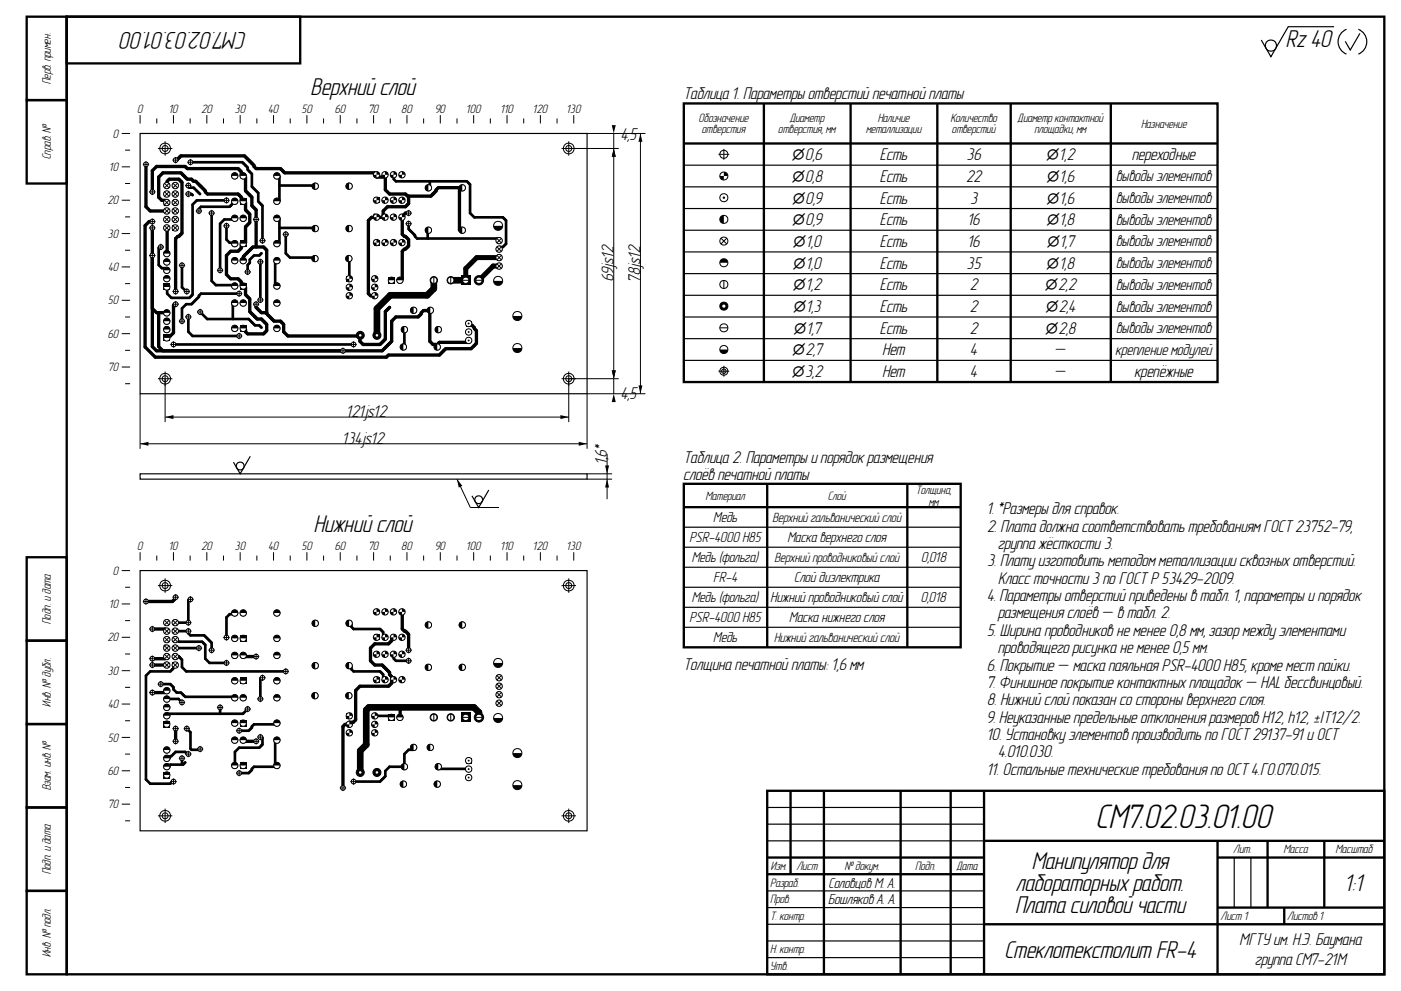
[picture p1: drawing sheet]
<svg xmlns="http://www.w3.org/2000/svg" width="420mm" height="297mm" viewBox="0 0 420 297" stroke-linecap="round" stroke-linejoin="round" font-family="sans-serif">
<defs><g id="words">
<text font-size="10.2" x="328.7" y="248">СМ7.02.03.01.00</text>
<g font-size="7.3">
<text x="73.8" y="9.5" transform="rotate(-180 73.8 9.5)">СМ7.02.03.01.00</text>
<text x="385.7" y="14.2">Rz 40</text>
<text x="93.3" y="28.5">Верхний слой</text>
<text x="94.3" y="159.5">Нижний слой</text>
<text x="309.5" y="260.5">Манипулятордля</text>
<text x="304.8" y="267">лабораторныхработ.</text>
<text x="403.4" y="267">1:1</text>
<text x="304.5" y="273.5">Плата силовой части</text>
<text x="301.3" y="287">Стеклотекстолит FR-4</text>
</g>
<g font-size="5.1">
<text x="205" y="29.8">Таблица 1. Параметры отверстий печатной платы</text>
<text x="186.2" y="42">4,5</text>
<text x="237.5" y="48">Ø0,6</text>
<text x="263.9" y="48">Есть</text>
<text x="289.9" y="48">36</text>
<text x="313.7" y="48">Ø1,2</text>
<text x="339.5" y="48">переходные</text>
<text x="237.4" y="54.5">Ø0,8</text>
<text x="263.9" y="54.5">Есть</text>
<text x="289.7" y="54.5">22</text>
<text x="313.9" y="54.5">Ø1,6</text>
<text x="237.6" y="61">Ø0,9</text>
<text x="263.9" y="61">Есть</text>
<text x="290.9" y="61">3</text>
<text x="313.9" y="61">Ø1,6</text>
<text x="237.6" y="67.5">Ø0,9</text>
<text x="263.9" y="67.5">Есть</text>
<text x="290.2" y="67.5">16</text>
<text x="313.8" y="67.5">Ø1,8</text>
<text x="237.8" y="74">Ø1,0</text>
<text x="263.9" y="74">Есть</text>
<text x="290.2" y="74">16</text>
<text x="314" y="74">Ø1,7</text>
<text x="237.8" y="80.5">Ø1,0</text>
<text x="263.9" y="80.5">Есть</text>
<text x="289.9" y="80.5">35</text>
<text x="313.8" y="80.5">Ø1,8</text>
<text x="183.9" y="84.4" transform="rotate(-90 183.9 84.4)">69js12</text>
<text x="191.9" y="84.4" transform="rotate(-90 191.9 84.4)">78js12</text>
<text x="237.8" y="87">Ø1,2</text>
<text x="263.9" y="87">Есть</text>
<text x="290.8" y="87">2</text>
<text x="313.4" y="87">Ø2,2</text>
<text x="237.8" y="93.5">Ø1,3</text>
<text x="263.9" y="93.5">Есть</text>
<text x="290.8" y="93.5">2</text>
<text x="313.5" y="93.5">Ø2,4</text>
<text x="238" y="100">Ø1,7</text>
<text x="263.9" y="100">Есть</text>
<text x="290.8" y="100">2</text>
<text x="313.4" y="100">Ø2,8</text>
<text x="237.6" y="106.5">Ø2,7</text>
<text x="264.7" y="106.5">Нет</text>
<text x="291" y="106.5">4</text>
<text x="316.2" y="106.5">—</text>
<text x="237.4" y="113">Ø3,2</text>
<text x="264.7" y="113">Нет</text>
<text x="291" y="113">4</text>
<text x="316.2" y="113">—</text>
<text x="340.2" y="113">крепёжные</text>
<text x="186.2" y="119.5">4,5</text>
<text x="104" y="124.9">121js12</text>
<text x="102.8" y="133">134js12</text>
<text x="181.9" y="139" transform="rotate(-90 181.9 139)">1,6*</text>
<text x="205" y="138.8">Таблица 2. Параметры и порядокразмещения</text>
<text x="205" y="143.8">слоёв печатной платы</text>
<text x="296" y="154.2">1. *Размеры длясправок.</text>
<text x="296" y="159.3">2. Плата должна соответствовать требованиямГОСТ23752-79,</text>
<text x="299.3" y="164.6">группа жёсткости3.</text>
<text x="296" y="169.7">3. Платуизготовить методомметаллизациисквозныхотверстий.</text>
<text x="299.3" y="175">Классточности 3 по ГОСТР53429-2009.</text>
<text x="296" y="180.1">4. Параметры отверстий приведены в табл. 1, параметры и порядок</text>
<text x="299.3" y="185.4">размещенияслоёв — в табл. 2.</text>
<text x="296" y="190.5">5. Ширина проводников не менее 0,8 мм, зазормеждуэлементами</text>
<text x="299.3" y="195.8">проводящего рисунка не менее 0,5мм.</text>
<text x="205" y="200.7">Толщина печатной платы: 1,6 мм</text>
<text x="296" y="200.9">6. Покрытие — маска паяльнаяPSR-4000 H85, кроме мест пайки.</text>
<text x="296" y="206.2">7. Финишное покрытие контактныхплощадок— HAL бессвинцовый.</text>
<text x="296" y="211.3">8. Нижний слой показан со стороны верхнего слоя.</text>
<text x="296" y="216.6">9. Неуказанные предельные отклоненияразмеров H12, h12, ±IT12/2.</text>
<text x="296" y="221.7">10. Установкуэлементов производить по ГОСТ29137-91 и ОСТ</text>
<text x="299.3" y="227">4.010.030.</text>
<text x="296" y="232.1">11. Остальные технические требованияпо ОСТ4.Г0.070.015.</text>
<text x="371.7" y="283.3">МГТУим. Н.Э. Баумана</text>
<text x="376.4" y="289.3">группа СМ7-21М</text>
</g>
<g font-size="4.7">
<text x="334.7" y="54.4">выводы элементов</text>
<text x="334.7" y="60.9">выводы элементов</text>
<text x="334.7" y="67.4">выводы элементов</text>
<text x="334.7" y="73.9">выводы элементов</text>
<text x="334.7" y="80.4">выводы элементов</text>
<text x="334.7" y="86.9">выводы элементов</text>
<text x="334.7" y="93.4">выводы элементов</text>
<text x="334.7" y="99.9">выводы элементов</text>
<text x="334.5" y="106.4">крепление модулей</text>
</g>
<g font-size="4.4">
<text x="213.9" y="156.5">Медь</text>
<text x="206.8" y="162.5">PSR-4000 H85</text>
<text x="236.2" y="162.5">Маска верхнего слоя</text>
<text x="207.5" y="168.5">Медь (фольга)</text>
<text x="276.2" y="168.5">0,018</text>
<text x="213.9" y="174.5">FR-4</text>
<text x="238.2" y="174.5">Слой диэлектрика</text>
<text x="207.5" y="180.5">Медь (фольга)</text>
<text x="231.1" y="180.5">Нижний проводниковый слой</text>
<text x="276.1" y="180.5">0,018</text>
<text x="206.8" y="186.5">PSR-4000 H85</text>
<text x="236.7" y="186.5">Маска нижнего слоя</text>
<text x="213.9" y="192.5">Медь</text>
<text x="248.5" y="266">Соловцов М. А.</text>
<text x="248.3" y="271">Бошляков А. А.</text>
</g>
<g font-size="4">
<text x="231.7" y="156.4">Верхний гальванический слой</text>
<text x="232.2" y="168.4">Верхний проводниковый слой</text>
<text x="232.2" y="192.4">Нижний гальванический слой</text>
</g>
<g font-size="3.6">
<text x="15.2" y="25.2" transform="rotate(-90 15.2 25.2)">Перв. примен.</text>
<text x="41.2" y="33.7">0</text>
<text x="50.7" y="33.7">10</text>
<text x="60.4" y="33.7">20</text>
<text x="70.4" y="33.7">30</text>
<text x="80.5" y="33.7">40</text>
<text x="90.5" y="33.7">50</text>
<text x="100.5" y="33.7">60</text>
<text x="110.5" y="33.7">70</text>
<text x="120.4" y="33.7">80</text>
<text x="130.5" y="33.7">90</text>
<text x="139.9" y="33.7">100</text>
<text x="150.1" y="33.7">110</text>
<text x="159.9" y="33.7">120</text>
<text x="169.9" y="33.7">130</text>
<text x="33.9" y="41.3">0</text>
<text x="209.5" y="36.5">Обозначение</text>
<text x="210.5" y="40">отверстия</text>
<text x="233.4" y="40">отверстия, мм</text>
<text x="236.9" y="36.5">Диаметр</text>
<text x="259.7" y="40">металлизации</text>
<text x="263.2" y="36.5">Наличие</text>
<text x="285" y="36.5">Количество</text>
<text x="285.5" y="40">отверстий</text>
<text x="305.2" y="36.5">Диаметрконтактной</text>
<text x="310.3" y="40">площадки, мм</text>
<text x="342.2" y="38.3">Назначение</text>
<text x="15.2" y="47.7" transform="rotate(-90 15.2 47.7)">Справ. №</text>
<text x="32.9" y="51.3">10</text>
<text x="32.3" y="61.2">20</text>
<text x="32.4" y="71.3">30</text>
<text x="32.5" y="81.3">40</text>
<text x="32.4" y="91.2">50</text>
<text x="32.4" y="101.2">60</text>
<text x="32.6" y="111.3">70</text>
<text x="211.6" y="149.8">Материал</text>
<text x="248.3" y="149.8">Слой</text>
<text x="274.6" y="148">Толщина,</text>
<text x="278.5" y="151.5">мм</text>
<text x="41.2" y="164.7">0</text>
<text x="50.7" y="164.7">10</text>
<text x="60.4" y="164.7">20</text>
<text x="70.4" y="164.7">30</text>
<text x="80.5" y="164.7">40</text>
<text x="90.5" y="164.7">50</text>
<text x="100.5" y="164.7">60</text>
<text x="110.5" y="164.7">70</text>
<text x="120.4" y="164.7">80</text>
<text x="130.5" y="164.7">90</text>
<text x="139.9" y="164.7">100</text>
<text x="150.1" y="164.7">110</text>
<text x="159.9" y="164.7">120</text>
<text x="169.9" y="164.7">130</text>
<text x="33.9" y="172.3">0</text>
<text x="32.9" y="182.2">10</text>
<text x="15.2" y="187" transform="rotate(-90 15.2 187)">Подп. идата</text>
<text x="32.3" y="192.3">20</text>
<text x="32.4" y="202.3">30</text>
<text x="15.2" y="211.9" transform="rotate(-90 15.2 211.9)">Инв. №дубл.</text>
<text x="32.5" y="212.2">40</text>
<text x="32.4" y="222.2">50</text>
<text x="32.4" y="232.3">60</text>
<text x="15.2" y="236.9" transform="rotate(-90 15.2 236.9)">Взам. инв. №</text>
<text x="32.6" y="242.2">70</text>
<text x="369.8" y="255.8">Лит.</text>
<text x="384.8" y="255.8">Масса</text>
<text x="400.4" y="255.8">Масштаб</text>
<text x="15.2" y="262" transform="rotate(-90 15.2 262)">Подп. идата</text>
<text x="231.1" y="260.7">Изм.</text>
<text x="238.9" y="260.7">Лист</text>
<text x="253.2" y="260.7">№докум.</text>
<text x="274.4" y="260.7">Подп.</text>
<text x="286.8" y="260.7">Дата</text>
<text x="231" y="265.8">Разраб.</text>
<text x="231" y="270.8">Пров.</text>
<text x="231" y="275.7">Т. контр.</text>
<text x="366" y="275.7">Лист 1</text>
<text x="386" y="275.7">Листов 1</text>
<text x="15.2" y="286.9" transform="rotate(-90 15.2 286.9)">Инв. №подл.</text>
<text x="231" y="285.8">Н. контр.</text>
<text x="231" y="290.7">Утв.</text>
</g>
</g></defs>
<g fill="#000" stroke="#000" stroke-width=".3">
<circle cx="43.8" cy="49.3" r=".6"/>
<circle cx="45.7" cy="57.5" r=".6"/>
<circle cx="50" cy="55.6" r=".85"/>
<circle cx="50" cy="58.1" r=".85"/>
<circle cx="52.5" cy="55.6" r=".85"/>
<circle cx="52.5" cy="58.1" r=".85"/>
<circle cx="52.6" cy="48" r=".6"/>
<circle cx="56.5" cy="55.6" r=".6"/>
<circle cx="56.5" cy="58.1" r=".6"/>
<circle cx="57.1" cy="48.6" r=".6"/>
<circle cx="70.4" cy="52.7" r=".9"/>
<circle cx="72.9" cy="52.7" r=".9"/>
<circle cx="83" cy="52.7" r=".9"/>
<circle cx="94.5" cy="55.8" r=".9"/>
<circle cx="104.7" cy="55.8" r=".9"/>
<circle cx="112.9" cy="52.4" r=".8"/>
<circle cx="115.4" cy="52.4" r=".8"/>
<circle cx="115.4" cy="60" r=".8"/>
<circle cx="118" cy="52.4" r=".8"/>
<circle cx="118" cy="60" r=".8"/>
<circle cx="120.5" cy="52.4" r=".8"/>
<circle cx="120.5" cy="60" r=".8"/>
<circle cx="128.4" cy="56.3" r=".9"/>
<circle cx="138.6" cy="56.3" r=".9"/>
<circle cx="45.7" cy="66.4" r=".6"/>
<circle cx="45.7" cy="68.3" r=".6"/>
<circle cx="45.7" cy="76.6" r=".6"/>
<circle cx="48.2" cy="74" r=".6"/>
<circle cx="50" cy="68.3" r=".85"/>
<circle cx="50" cy="60.7" r=".85"/>
<circle cx="50" cy="65.8" r=".85"/>
<circle cx="50" cy="63.2" r=".85"/>
<circle cx="50" cy="76" r=".9"/>
<circle cx="50" cy="78.5" r=".9"/>
<circle cx="52.5" cy="60.7" r=".85"/>
<circle cx="52.5" cy="63.2" r=".85"/>
<circle cx="52.5" cy="65.8" r=".85"/>
<circle cx="54.6" cy="79.5" r=".6"/>
<circle cx="59.6" cy="63.2" r=".6"/>
<circle cx="63.4" cy="63.9" r=".6"/>
<circle cx="67.9" cy="67.7" r=".6"/>
<circle cx="67.9" cy="60.1" r=".6"/>
<circle cx="70.4" cy="78.1" r=".9"/>
<circle cx="70.4" cy="65.4" r=".9"/>
<circle cx="70.4" cy="73" r=".9"/>
<circle cx="70.4" cy="60.3" r=".9"/>
<circle cx="72.9" cy="65.4" r=".9"/>
<circle cx="72.9" cy="78.1" r=".9"/>
<circle cx="76.8" cy="65.8" r=".6"/>
<circle cx="78" cy="78.5" r=".6"/>
<circle cx="78.7" cy="72.1" r=".6"/>
<circle cx="83" cy="65.4" r=".9"/>
<circle cx="83" cy="78.1" r=".9"/>
<circle cx="83" cy="73" r=".9"/>
<circle cx="83" cy="60.3" r=".9"/>
<circle cx="85.7" cy="70.2" r=".6"/>
<circle cx="94.4" cy="77.5" r=".9"/>
<circle cx="94.5" cy="68.5" r=".9"/>
<circle cx="104.6" cy="77.5" r=".9"/>
<circle cx="104.7" cy="68.5" r=".9"/>
<circle cx="112.9" cy="65.1" r=".8"/>
<circle cx="115.4" cy="65.1" r=".8"/>
<circle cx="115.4" cy="72.7" r=".8"/>
<circle cx="118" cy="65.1" r=".8"/>
<circle cx="118" cy="72.7" r=".8"/>
<circle cx="120.5" cy="72.7" r=".8"/>
<circle cx="120.5" cy="65.1" r=".8"/>
<circle cx="122.5" cy="67" r=".6"/>
<circle cx="122.5" cy="63.9" r=".6"/>
<circle cx="128.4" cy="69" r=".9"/>
<circle cx="138.6" cy="69" r=".9"/>
<circle cx="149.6" cy="77.2" r=".85"/>
<circle cx="149.6" cy="74.7" r=".85"/>
<circle cx="149.6" cy="79.7" r=".85"/>
<circle cx="149.6" cy="72.1" r=".85"/>
<circle cx="50" cy="81" r=".9"/>
<circle cx="50" cy="98.8" r=".9"/>
<circle cx="50" cy="93.8" r=".9"/>
<circle cx="50" cy="96.3" r=".9"/>
<circle cx="50" cy="83.5" r=".9"/>
<circle cx="52.6" cy="91.2" r=".6"/>
<circle cx="52.6" cy="87.4" r=".6"/>
<circle cx="54.6" cy="96.2" r=".6"/>
<circle cx="56" cy="87.4" r=".6"/>
<circle cx="56.5" cy="95" r=".6"/>
<circle cx="60" cy="93.5" r=".6"/>
<circle cx="66" cy="81" r=".6"/>
<circle cx="70.4" cy="90.8" r=".9"/>
<circle cx="70.4" cy="98.4" r=".9"/>
<circle cx="70.4" cy="85.7" r=".9"/>
<circle cx="71.7" cy="88" r=".6"/>
<circle cx="72.9" cy="90.8" r=".9"/>
<circle cx="74.2" cy="81.5" r=".6"/>
<circle cx="76.8" cy="91.2" r=".6"/>
<circle cx="78" cy="89.9" r=".6"/>
<circle cx="83" cy="90.8" r=".9"/>
<circle cx="83" cy="98.4" r=".9"/>
<circle cx="83" cy="85.7" r=".9"/>
<circle cx="104.7" cy="88.6" r=".8"/>
<circle cx="104.7" cy="86.1" r=".8"/>
<circle cx="112.3" cy="83.5" r=".8"/>
<circle cx="112.3" cy="86.1" r=".8"/>
<circle cx="112.3" cy="88.6" r=".8"/>
<circle cx="119.9" cy="84" r=".9"/>
<circle cx="121.2" cy="98.8" r=".9"/>
<circle cx="124" cy="93" r=".9"/>
<circle cx="129" cy="93" r=".9"/>
<circle cx="130" cy="84" r="1.1"/>
<circle cx="131.4" cy="98.8" r=".9"/>
<circle cx="135.1" cy="84" r="1.1"/>
<circle cx="140.5" cy="99.5" r=".8"/>
<circle cx="143.6" cy="84" r="1.4"/>
<circle cx="52" cy="103.2" r=".6"/>
<circle cx="71.7" cy="100.7" r=".6"/>
<circle cx="102.8" cy="105.1" r=".6"/>
<circle cx="106" cy="103.2" r=".6"/>
<circle cx="108" cy="100.5" r="1.2"/>
<circle cx="113" cy="100.5" r="1.2"/>
<circle cx="120.9" cy="104" r=".9"/>
<circle cx="131.1" cy="104" r=".9"/>
<circle cx="140.5" cy="102" r=".8"/>
<circle cx="52.6" cy="179" r=".6"/>
<circle cx="57.1" cy="179.6" r=".6"/>
<circle cx="43.8" cy="180.3" r=".6"/>
<circle cx="45.7" cy="188.5" r=".6"/>
<circle cx="45.7" cy="199.3" r=".6"/>
<circle cx="45.7" cy="197.4" r=".6"/>
<circle cx="50" cy="196.8" r=".85"/>
<circle cx="50" cy="186.6" r=".85"/>
<circle cx="50" cy="194.2" r=".85"/>
<circle cx="50" cy="191.7" r=".85"/>
<circle cx="50" cy="189.1" r=".85"/>
<circle cx="50" cy="199.3" r=".85"/>
<circle cx="52.5" cy="186.6" r=".85"/>
<circle cx="52.5" cy="194.2" r=".85"/>
<circle cx="52.5" cy="196.8" r=".85"/>
<circle cx="52.5" cy="189.1" r=".85"/>
<circle cx="52.5" cy="191.7" r=".85"/>
<circle cx="56.5" cy="186.6" r=".6"/>
<circle cx="56.5" cy="189.1" r=".6"/>
<circle cx="59.6" cy="194.2" r=".6"/>
<circle cx="63.4" cy="194.9" r=".6"/>
<circle cx="67.9" cy="191.1" r=".6"/>
<circle cx="67.9" cy="198.7" r=".6"/>
<circle cx="70.4" cy="196.4" r=".9"/>
<circle cx="70.4" cy="183.7" r=".9"/>
<circle cx="70.4" cy="191.3" r=".9"/>
<circle cx="72.9" cy="183.7" r=".9"/>
<circle cx="72.9" cy="196.4" r=".9"/>
<circle cx="76.8" cy="196.8" r=".6"/>
<circle cx="83" cy="196.4" r=".9"/>
<circle cx="83" cy="183.7" r=".9"/>
<circle cx="83" cy="191.3" r=".9"/>
<circle cx="94.5" cy="199.5" r=".9"/>
<circle cx="94.5" cy="186.8" r=".9"/>
<circle cx="104.7" cy="199.5" r=".9"/>
<circle cx="104.7" cy="186.8" r=".9"/>
<circle cx="112.9" cy="183.4" r=".8"/>
<circle cx="112.9" cy="196.1" r=".8"/>
<circle cx="115.4" cy="191" r=".8"/>
<circle cx="115.4" cy="183.4" r=".8"/>
<circle cx="115.4" cy="196.1" r=".8"/>
<circle cx="118" cy="183.4" r=".8"/>
<circle cx="118" cy="196.1" r=".8"/>
<circle cx="118" cy="191" r=".8"/>
<circle cx="120.5" cy="183.4" r=".8"/>
<circle cx="120.5" cy="191" r=".8"/>
<circle cx="120.5" cy="196.1" r=".8"/>
<circle cx="122.5" cy="194.9" r=".6"/>
<circle cx="122.5" cy="198" r=".6"/>
<circle cx="128.4" cy="200" r=".9"/>
<circle cx="128.4" cy="187.3" r=".9"/>
<circle cx="138.6" cy="200" r=".9"/>
<circle cx="138.6" cy="187.3" r=".9"/>
<circle cx="45.7" cy="207.6" r=".6"/>
<circle cx="48.2" cy="205" r=".6"/>
<circle cx="50" cy="207" r=".9"/>
<circle cx="50" cy="212" r=".9"/>
<circle cx="50" cy="209.5" r=".9"/>
<circle cx="50" cy="214.5" r=".9"/>
<circle cx="52.6" cy="218.4" r=".6"/>
<circle cx="54.6" cy="210.5" r=".6"/>
<circle cx="56" cy="218.4" r=".6"/>
<circle cx="66" cy="212" r=".6"/>
<circle cx="70.4" cy="209.1" r=".9"/>
<circle cx="70.4" cy="204" r=".9"/>
<circle cx="70.4" cy="216.7" r=".9"/>
<circle cx="71.7" cy="219" r=".6"/>
<circle cx="72.9" cy="209.1" r=".9"/>
<circle cx="74.2" cy="212.5" r=".6"/>
<circle cx="78" cy="209.5" r=".6"/>
<circle cx="78.7" cy="203.1" r=".6"/>
<circle cx="83" cy="209.1" r=".9"/>
<circle cx="83" cy="204" r=".9"/>
<circle cx="83" cy="216.7" r=".9"/>
<circle cx="85.7" cy="201.2" r=".6"/>
<circle cx="94.4" cy="208.5" r=".9"/>
<circle cx="104.6" cy="208.5" r=".9"/>
<circle cx="104.7" cy="217.1" r=".8"/>
<circle cx="104.7" cy="219.6" r=".8"/>
<circle cx="112.3" cy="219.6" r=".8"/>
<circle cx="112.3" cy="217.1" r=".8"/>
<circle cx="112.3" cy="214.5" r=".8"/>
<circle cx="115.4" cy="203.7" r=".8"/>
<circle cx="118" cy="203.7" r=".8"/>
<circle cx="119.9" cy="215" r=".9"/>
<circle cx="120.5" cy="203.7" r=".8"/>
<circle cx="130" cy="215" r="1.1"/>
<circle cx="135.1" cy="215" r="1.1"/>
<circle cx="143.6" cy="215" r="1.4"/>
<circle cx="149.6" cy="210.7" r=".85"/>
<circle cx="149.6" cy="208.2" r=".85"/>
<circle cx="149.6" cy="203.1" r=".85"/>
<circle cx="149.6" cy="205.7" r=".85"/>
<circle cx="50" cy="224.8" r=".9"/>
<circle cx="50" cy="229.8" r=".9"/>
<circle cx="50" cy="227.3" r=".9"/>
<circle cx="52" cy="234.2" r=".6"/>
<circle cx="52.6" cy="222.2" r=".6"/>
<circle cx="54.6" cy="227.2" r=".6"/>
<circle cx="56.5" cy="226" r=".6"/>
<circle cx="60" cy="224.5" r=".6"/>
<circle cx="70.4" cy="221.8" r=".9"/>
<circle cx="70.4" cy="229.4" r=".9"/>
<circle cx="71.7" cy="231.7" r=".6"/>
<circle cx="72.9" cy="221.8" r=".9"/>
<circle cx="76.8" cy="222.2" r=".6"/>
<circle cx="78" cy="220.9" r=".6"/>
<circle cx="83" cy="221.8" r=".9"/>
<circle cx="83" cy="229.4" r=".9"/>
<circle cx="102.8" cy="236.1" r=".6"/>
<circle cx="106" cy="234.2" r=".6"/>
<circle cx="108" cy="231.5" r="1.2"/>
<circle cx="113" cy="231.5" r="1.2"/>
<circle cx="120.9" cy="235" r=".9"/>
<circle cx="121.2" cy="229.8" r=".9"/>
<circle cx="124" cy="224" r=".9"/>
<circle cx="129" cy="224" r=".9"/>
<circle cx="131.1" cy="235" r=".9"/>
<circle cx="131.4" cy="229.8" r=".9"/>
<circle cx="140.5" cy="233" r=".8"/>
<circle cx="140.5" cy="230.5" r=".8"/>
</g>
<g fill="#000">
<path d="M72 59.4h1.8v1.8h-1.8zM51.7 67.5h1.7v1.7h-1.7zM72 72.1h1.8v1.8h-1.8zM112.1 71.9h1.6v1.6h-1.6zM112.1 59.2h1.6v1.6h-1.6zM49.1 85.1h1.8v1.8h-1.8zM72 97.5h1.8v1.8h-1.8zM72 84.8h1.8v1.8h-1.8zM103.9 82.8h1.6v1.6h-1.6zM116.5 83.1h1.8v1.8h-1.8zM138.2 82.6h2.8v2.8h-2.8zM139.7 96.2h1.6v1.6h-1.6z"/>
<path d="M49.1 100.4h1.8v1.8h-1.8zM72 190.4h1.8v1.8h-1.8zM112.1 190.2h1.6v1.6h-1.6zM49.1 216.1h1.8v1.8h-1.8zM51.7 198.5h1.7v1.7h-1.7zM72 203.1h1.8v1.8h-1.8zM72 215.8h1.8v1.8h-1.8zM103.9 213.7h1.6v1.7h-1.6zM112.1 202.9h1.6v1.6h-1.6zM116.5 214.1h1.8v1.8h-1.8zM138.2 213.6h2.8v2.8h-2.8zM49.1 231.4h1.8v1.8h-1.8z"/>
<path d="M72 228.5h1.8v1.8h-1.8zM139.7 227.2h1.6v1.6h-1.6z"/>
</g>
<g fill="none" stroke="#000" stroke-width=".8">
<path d="M56.5 58.2h.9l.3 .3M56.5 55.6l.3 .6h1.2l2 2M57.1 48.6h15.6l1.5 1.6v.6l1.3 1.3v3.8l1.9 1.9v2.6l1 .9M57.7 58.5h.1M60 58.2h.1M73 48.9h.1M73.6 49.6h.1M74.9 51.5h.1M83 52.7l.8 .4v7l-.8 .2M83.8 55.6h10.1l.6 .2-.6 .4M118 52.4l.1 1.3 .6 .6h21.3l.9 1v8.6l1.3 1.2h8.6l.9 1v7l-.9 .9h-1l-.2 .7M128.9 54.3v1.3l-.5 .7"/>
<path d="M48.2 74l-.6 .3v5.1l.9 1h1l.5 .6M54.6 79.5v6.6l1.4 1.3M63.4 63.9v20.3l1.3 1.3h5.1l.6 .2M67.9 67.7v4.1l.9 1h1l.6 .2M67.9 60.1h-8.9l-1.3 1.2v27l-.9 1h-5.4l-1.3-1.3-.1-2M69.2 61.6h.1M70.4 60.3l-.6 .4v.3l-1 1h-8.5l-.7 .6v.6M70.4 65.4l-.6 .4h-2.5l-1.3 1.2v14M78.1 78.5v11.4M78.4 75.9l-.7 .7h-1.6l-1.2 1.2v1l-.7 .6v2.1M78.4 61.3h.1M78.4 75.9h.1"/>
<path d="M78.4 61.3l.3 .3v10.5M83 78.1l-.5 .4v7l.5 .2M83 65.4l.8 .4v7l-.8 .2M83.8 68.3h10.1l.6 .2-.6 .4M85.7 70.2v5.7l1.2 1.3h7l.5 .3M104.6 77.5l.1 6.1M122.5 67v1.6l.3 .3M122.8 68.9h.1M122.8 68.9l2.2 2.6h24.2l.4 .6M123.1 69.3h.1M124.1 70.2h.1M128.4 69l-.2 .6v1.9"/>
<path d="M56.5 95v4.4l1.2 1.3h14M57.4 88.6h.1M60 93.5l2.1 2.1h12.5l1.9 1.9h1.2l.7 .7M70.4 90.8l-.6 .4v4.4M71.7 88h-11.4l-.7 .6v.3l-2.2 2.3h-1.6l-1.2 1.2v3.9M75.5 96.6h.1M78.4 98.2h.1M121.2 98.8v4.4l-.3 .8M52 103.2h54M57.1 179.6l-.6 .3v6.7h-4M52.5 189.2h4v.6l.6 .6h4.1l2.2 2.2v2.3M52.5 196.8h1.1l1 .9v2.2l1.2 1.3h29.9"/>
<path d="M52.5 199.3l-.5 .6v.4l-.9 .9h-6.1l-1.2 1.3v31.1l1.2 1.3h6.1l.6-.7h.3M52.7 193.6l-.2 .6h7.1M52.7 191.1l-.2 .6h.8l.3 .6h7l.9 1v4.1l1.3 1.3h5.1M53.9 197.1h.1M70.4 183.7l-.6 .4h-1l-.9 .9v6.1M104.7 199.5l.7 .4v.7l.6 .6h7.9l1 1v.9l.5 .6M104.7 186.8l.7 .4v.7l.6 .6h7.9l1 1v.9l.5 .6M114.2 188.8h.1M118 196.1l.1 1.3 .6 .6h3.8M48.2 205h2.9l.9 1v.6l1 1h1.2l1.3 1.2h14.3l.6 .3M50 209.5h3.5l1.1 1M50.1 216.5l-.1 .5"/>
<path d="M51.7 200.6h.1M54.9 208.2h.1M56 218.4l1.1 1.1v4.9l.3 .3h2.4l.2-.2M66 212v1.9M74.2 212.5l-1.4 1.4h-22.7l-.1 .6M78.7 203.1l-.6 .3v6.1M83 216.7l-.5 .4h-6.4l-1.5 1.9h-2.9M112.3 214.6h5.8M114.2 201.5h.1M51.4 234.6h.1M54.6 227.3v1.9M55.5 228.5l-.6 .7h-3.8l-.4 .6h-.7"/>
<path d="M55.5 228.5h.1M56.5 226h-.4l-.6-.7h-2.8l-1.3 1.3h-.3l-.4 .7h-.7M78.1 220.9l.6 .3v1.9l-1 1h-6l-1.3 1.2v4.1M78.4 223.4h.1M83 221.8l-.5 .4v7l.5 .2-.5 .4h-6.4l-1.5 1.9h-2.9M124 224l-.2 .7h-1.3l-1.3 1.3v3.8h-4.4l-1.3 1.3v1.5l-1.6 1.6h-7.9M131.4 229.8v.6l9.1 .1"/>
</g>
<g fill="none" stroke="#000" stroke-width="1">
<path d="M43.8 49.3v12.7l1.2 1.2h5M45.7 57.5v-6.3l1.2-1.3h8.6l.6 .6h15.3l.9 1v.9l1.3 .7v4.1l1.9 1.9v2.5l1.3 1.3v11.1M52.7 48h.3l1.2-1.3h19.1l2.8 2.9v.3l.7 .6h7.3l1.3 1.3h26.9l.6 .6 .1 .7h2.5M54.2 54.3l-.6-.6h-2.9l-.6 .6-.1 1.3M54.2 54.3h.1M54.2 54.3l.4 .4v15.2l-1.9 1.6v15.9M60 55.6h.1M60.3 55.9h.1M71.7 58.5h.1M74.2 47.7h.1M74.9 48.3h.1M74.9 58.5h.1"/>
<path d="M75.5 48.9h.1M85 51.5h.1M115.4 52.4l.1 .7M115.5 53.1v3.8l1.3 1.3h4.7l.7 .6h7l2.2-2.6h6.3M122.5 58.8v2.2l-1 1h-5.3l-1.3 1.2v1.3l.5 .6h-2.5M129.8 58.2h.1M137.7 56.2v12.7l.9 .1M137.7 56.2l.9 .1M45.7 68.3v35.6l1.2 1.2h67.7l2.8-2.8v-6l1.3-1.3h6.7l1.5-1.9 2.1-.1-.1 9.3 .9 .9h1l.3 .8 .3-1.1 .3-.3h8.6l.2-.6M45.7 66.4h-1l-1.2 1.2v36.4l3 3h69.3l.7-.6h15.2l1.9-1.9h7.6l1.6-1.6v-3.8l-1.2-1.6h-.7l-.4-.5M49.5 61.3l.5-.6-.5-.6h-1l-.9-1v-6l1.2-1.3h5.4l1.9 1.9h1.3l.6 .6h.7l2.8 2.9v.3l.7 .7h9.2l.9 .9v1l1.3 .6v2.2l1.3 1.3v2.5l-1.3 1.3v4.8l-1.3 .6v.9l-.9 1h-2.2l-1.3 1.3v5.7l1.3 1.3h2.2l.9 .9v1l1.3 .6v2.2l1.3 1.3v3.8l2.2 2.2h1.3l1.6 1.6v1.9l-1 1h-4.8l-.6-.7v-.6l-.7-.4M50 68.3v7.7"/>
<path d="M54.2 70.2h.1M72.9 78.1l.1-1.2 2.8-2.9h3.2l1 1v19l2.2 2.3h1.9l.9 .9v2.2l1.3 1.3h21l.7-.2-.1 1.8 .9 .9h5.1l1.6-1.6v-8.2l1.3-1.3M74.2 75.6h.1M112.3 64.5l.6 .6M112.9 65.1h-1.5l-1 1v21.9l.7 .6h1.2M120.5 65.1l.1 .7M122.2 61.3h.1M122.2 74h.1M122.5 63.9h-1l-.9 .9v5.4l1.9 1.6v1.9l-1.9 1.6v8.3l-.7 .4M45.7 92.4l1.2 1.3 3.1 .1M47.6 93.7v10.2l1.2 1.2M52.7 91.2l-.7 .3v8.2l-.9 1h-1l-.1 .6"/>
<path d="M76.5 95h.1M76.8 91.2v.9l1.6 1.6h1.6M79.3 96.6h.1M84.4 96.6h.1M116.2 92.8h.1M116.8 92.1h.1M126 94.3h.1M116.2 103.6h.1M133 105.1h.1M142.2 103.6h.1M52.7 179v.3l-1 1h-7.9M45.7 199.3h4.3"/>
<path d="M45.7 188.5h3.8l.5 .7M49.5 193.6l.5 .6M50 196.8l-.5 .6h-3.8M72.9 196.4l.7 .4h3.2M115.2 199.9h.1M118 191l-.6 .1v.9l-.9 1h-4.2l-1.2 1.2v3.8l1.2 1.3h2.3l1.2 1.3M120.5 183.4l.1 5.1 1.9 1.6v4.8M122.2 189.8h.1M50 207l-.5 .6h-3.8M52.7 218.4v3.8M115.8 200.6h.1M115.8 200.6l1 .9v.7l.3 .3"/>
<path d="M116.2 200.9h.1M117.1 202.5h.1M117.1 202.5l.9 1.2-.6 .1v.9l-.9 1h-8.6l-1.3 1.2v8.8l-.7 .8h-1.2v.6h-1.2l-.7 .6v18.4M120 212l-.1 3M72.9 221.8l.7 .4h3.2"/>
</g>
<path d="M149.6 79.7h-1.8l-4.2 4.3M149.6 77.2h-6.7l-3.3 3.3v3.5" fill="none" stroke="#000" stroke-width="1.5"/>
<path d="M130.1 84v2.5l-2 2h-11.1l-4 4v8M135.1 84h4.5M143.6 215v-1.5l-1.5-1.5h-31.5l-.8 .8v10.4l-1.8 1.8v6.5" fill="none" stroke="#000" stroke-width="2"/>
<path d="M8 5h12v25h-12zM20 5h395v287h-395zM20 5h70v14h-70zM8 30h12v25h-12zM8 167h12v25h-12zM8 192h12v25h-12zM8 217h12v25h-12zM8 242h12v25h-12zM8 267h12v25h-12z" fill="none" stroke="#000" stroke-width=".7" stroke-linecap="butt"/>
<g fill="none" stroke="#000" stroke-width=".35">
<path d="M399.9 8h-13.7l-5.2 9-2.9-5M403.7 8.8a4 4 0 0 0-2.6 3.7 4 4 0 0 0 2.6 3.7M407.2 8.8a4 4 0 0 1 2.5 3.7 4 4 0 0 1-2.5 3.7M407.7 10l-2.9 5-1.5-2.6M42 40h134v78h-134z"/>
<circle cx="381" cy="13.7" r="1.68"/>
</g>
<g fill="none" stroke="#000" stroke-width=".3">
<path d="M42 34.5v2.5M47 35.5v1.5M52 34.5v2.5M57 35.5v1.5M62 34.5v2.5M67 35.5v1.5M72 34.5v2.5M77 35.5v1.5M82 34.5v2.5M87 35.5v1.5M92 34.5v2.5M97 35.5v1.5"/>
<path d="M102 34.5v2.5M107 35.5v1.5M112 34.5v2.5M117 35.5v1.5M122 34.5v2.5M127 35.5v1.5M132 34.5v2.5M137 35.5v1.5M142 34.5v2.5M147 35.5v1.5M152 34.5v2.5M157 35.5v1.5"/>
<path d="M162 34.5v2.5M167 35.5v1.5M172 34.5v2.5M36.5 40h2.5M36.5 50h2.5M36.5 60h2.5M37.5 45h1.5M37.5 55h1.5M36.5 70h2.5M37.5 65h1.5M37.5 75h1.5M36.5 80h2.5"/>
<path d="M36.5 90h2.5M37.5 85h1.5M37.5 95h1.5M36.5 100h2.5M36.5 110h2.5M37.5 105h1.5M37.5 115h1.5"/>
</g>
<circle cx="94.4" cy="77.5" r=".96" fill="#fff"/>
<path d="M93.6 76.9l.8-.4v2a.95 .95 0 0 1-.8-.6 .95 .95 0 0 1 0-1z" fill="#000"/>
<circle cx="94.4" cy="77.5" r=".96" fill="none" stroke="#000" stroke-width=".3"/>
<circle cx="104.6" cy="77.5" r=".96" fill="#fff"/>
<path d="M103.8 76.9l.8-.4v2a.95 .95 0 0 1-.9-.6 .95 .95 0 0 1 .1-1z" fill="#000"/>
<circle cx="104.6" cy="77.5" r=".96" fill="none" stroke="#000" stroke-width=".3"/>
<circle cx="52.5" cy="68.3" r=".96" fill="#fff" stroke="#000" stroke-width=".3"/>
<path d="M51.9 67.6l1.3 1.4M53.2 67.6l-1.3 1.4" fill="none" stroke="#000" stroke-width=".3"/>
<circle cx="50" cy="68.3" r=".96" fill="#fff" stroke="#000" stroke-width=".3"/>
<path d="M49.3 67.6l1.4 1.4M50.7 67.6l-1.4 1.4" fill="none" stroke="#000" stroke-width=".3"/>
<circle cx="52.5" cy="65.8" r=".96" fill="#fff" stroke="#000" stroke-width=".3"/>
<path d="M51.9 65.1l1.3 1.4M53.2 65.1l-1.3 1.4" fill="none" stroke="#000" stroke-width=".3"/>
<circle cx="50" cy="65.8" r=".96" fill="#fff" stroke="#000" stroke-width=".3"/>
<path d="M49.3 65.1l1.4 1.4M50.7 65.1l-1.4 1.4" fill="none" stroke="#000" stroke-width=".3"/>
<circle cx="52.5" cy="63.2" r=".96" fill="#fff" stroke="#000" stroke-width=".3"/>
<path d="M51.9 62.5l1.3 1.4M53.2 62.5l-1.3 1.4" fill="none" stroke="#000" stroke-width=".3"/>
<circle cx="50" cy="63.2" r=".96" fill="#fff" stroke="#000" stroke-width=".3"/>
<path d="M49.3 62.5l1.4 1.4M50.7 62.5l-1.4 1.4" fill="none" stroke="#000" stroke-width=".3"/>
<circle cx="52.5" cy="60.7" r=".96" fill="#fff" stroke="#000" stroke-width=".3"/>
<path d="M51.9 60l1.3 1.4M53.2 60l-1.3 1.4" fill="none" stroke="#000" stroke-width=".3"/>
<circle cx="50" cy="60.7" r=".96" fill="#fff" stroke="#000" stroke-width=".3"/>
<path d="M49.3 60l1.4 1.4M50.7 60l-1.4 1.4" fill="none" stroke="#000" stroke-width=".3"/>
<circle cx="52.5" cy="58.1" r=".96" fill="#fff" stroke="#000" stroke-width=".3"/>
<path d="M51.9 57.5l1.3 1.3M53.2 57.5l-1.3 1.3" fill="none" stroke="#000" stroke-width=".3"/>
<circle cx="50" cy="58.1" r=".96" fill="#fff" stroke="#000" stroke-width=".3"/>
<path d="M49.3 57.5l1.4 1.3M50.7 57.5l-1.4 1.3" fill="none" stroke="#000" stroke-width=".3"/>
<circle cx="52.5" cy="55.6" r=".96" fill="#fff" stroke="#000" stroke-width=".3"/>
<path d="M51.9 54.9l1.3 1.4M53.2 54.9l-1.3 1.4" fill="none" stroke="#000" stroke-width=".3"/>
<circle cx="50" cy="55.6" r=".96" fill="#fff" stroke="#000" stroke-width=".3"/>
<path d="M49.3 54.9l1.4 1.4M50.7 54.9l-1.4 1.4" fill="none" stroke="#000" stroke-width=".3"/>
<circle cx="117.3" cy="84" r=".96" fill="#fff"/>
<path d="M116.8 83.2a.96 .96 0 0 1 1.5 .8h-1.9z" fill="#000"/>
<circle cx="117.3" cy="84" r=".96" fill="none" stroke="#000" stroke-width=".3"/>
<circle cx="119.9" cy="84" r=".96" fill="#fff"/>
<path d="M119.3 83.2a.96 .96 0 0 1 1.5 .8h-1.9z" fill="#000"/>
<circle cx="119.9" cy="84" r=".96" fill="none" stroke="#000" stroke-width=".3"/>
<circle cx="130" cy="84" r=".96" fill="#fff" stroke="#000" stroke-width=".3"/>
<path d="M130 83.1v1.9" fill="none" stroke="#000" stroke-width=".3"/>
<circle cx="135.1" cy="84" r=".96" fill="#fff" stroke="#000" stroke-width=".3"/>
<path d="M135.1 83.1v1.9" fill="none" stroke="#000" stroke-width=".3"/>
<circle cx="72.9" cy="98.4" r=".96" fill="#fff"/>
<path d="M72.3 97.6a.96 .96 0 0 1 1.6 .8h-1.9z" fill="#000"/>
<circle cx="72.9" cy="98.4" r=".96" fill="none" stroke="#000" stroke-width=".3"/>
<circle cx="72.9" cy="90.8" r=".96" fill="#fff"/>
<path d="M72.3 90a.96 .96 0 0 1 1.6 .8h-1.9z" fill="#000"/>
<circle cx="72.9" cy="90.8" r=".96" fill="none" stroke="#000" stroke-width=".3"/>
<circle cx="83" cy="98.4" r=".96" fill="#fff"/>
<path d="M82.4 97.6a.96 .96 0 0 1 1.6 .8h-1.9z" fill="#000"/>
<circle cx="83" cy="98.4" r=".96" fill="none" stroke="#000" stroke-width=".3"/>
<circle cx="83" cy="90.8" r=".96" fill="#fff"/>
<path d="M82.4 90a.96 .96 0 0 1 1.6 .8h-1.9z" fill="#000"/>
<circle cx="83" cy="90.8" r=".96" fill="none" stroke="#000" stroke-width=".3"/>
<circle cx="70.4" cy="90.8" r=".96" fill="#fff"/>
<path d="M69.8 90a.96 .96 0 0 1 1.5 .8h-1.9z" fill="#000"/>
<circle cx="70.4" cy="90.8" r=".96" fill="none" stroke="#000" stroke-width=".3"/>
<circle cx="70.4" cy="98.4" r=".96" fill="#fff"/>
<path d="M69.8 97.6a.96 .96 0 0 1 1.5 .8h-1.9z" fill="#000"/>
<circle cx="70.4" cy="98.4" r=".96" fill="none" stroke="#000" stroke-width=".3"/>
<circle cx="50" cy="101.3" r=".96" fill="#fff"/>
<path d="M49.4 100.5a.96 .96 0 0 1 1.6 .8h-2z" fill="#000"/>
<circle cx="50" cy="101.3" r=".96" fill="none" stroke="#000" stroke-width=".3"/>
<circle cx="50" cy="98.8" r=".96" fill="#fff"/>
<path d="M49.4 98a.96 .96 0 0 1 1.6 .8h-2z" fill="#000"/>
<circle cx="50" cy="98.8" r=".96" fill="none" stroke="#000" stroke-width=".3"/>
<circle cx="50" cy="96.3" r=".96" fill="#fff"/>
<path d="M49.4 95.5a.96 .96 0 0 1 1.6 .8h-2z" fill="#000"/>
<circle cx="50" cy="96.3" r=".96" fill="none" stroke="#000" stroke-width=".3"/>
<circle cx="50" cy="93.8" r=".96" fill="#fff"/>
<path d="M49.4 93a.96 .96 0 0 1 1.6 .8h-2z" fill="#000"/>
<circle cx="50" cy="93.8" r=".96" fill="none" stroke="#000" stroke-width=".3"/>
<circle cx="124" cy="93" r=".96" fill="#fff"/>
<path d="M123.2 92.4l.8-.3v1.9a.95 .95 0 0 1-.9-.6 .95 .95 0 0 1 .1-1z" fill="#000"/>
<circle cx="124" cy="93" r=".96" fill="none" stroke="#000" stroke-width=".3"/>
<circle cx="129" cy="93" r=".96" fill="#fff"/>
<path d="M128.2 92.4l.8-.3v1.9a.95 .95 0 0 1-.9-.6 .95 .95 0 0 1 .1-1z" fill="#000"/>
<circle cx="129" cy="93" r=".96" fill="none" stroke="#000" stroke-width=".3"/>
<circle cx="72.9" cy="73" r=".96" fill="#fff"/>
<path d="M72.3 72.2a.96 .96 0 0 1 1.6 .8h-1.9z" fill="#000"/>
<circle cx="72.9" cy="73" r=".96" fill="none" stroke="#000" stroke-width=".3"/>
<circle cx="72.9" cy="65.4" r=".96" fill="#fff"/>
<path d="M72.3 64.6a.96 .96 0 0 1 1.6 .8h-1.9z" fill="#000"/>
<circle cx="72.9" cy="65.4" r=".96" fill="none" stroke="#000" stroke-width=".3"/>
<circle cx="83" cy="73" r=".96" fill="#fff"/>
<path d="M82.4 72.2a.96 .96 0 0 1 1.6 .8h-1.9z" fill="#000"/>
<circle cx="83" cy="73" r=".96" fill="none" stroke="#000" stroke-width=".3"/>
<circle cx="83" cy="65.4" r=".96" fill="#fff"/>
<path d="M82.4 64.6a.96 .96 0 0 1 1.6 .8h-1.9z" fill="#000"/>
<circle cx="83" cy="65.4" r=".96" fill="none" stroke="#000" stroke-width=".3"/>
<circle cx="70.4" cy="65.4" r=".96" fill="#fff"/>
<path d="M69.8 64.6a.96 .96 0 0 1 1.5 .8h-1.9z" fill="#000"/>
<circle cx="70.4" cy="65.4" r=".96" fill="none" stroke="#000" stroke-width=".3"/>
<circle cx="70.4" cy="73" r=".96" fill="#fff"/>
<path d="M69.8 72.2a.96 .96 0 0 1 1.5 .8h-1.9z" fill="#000"/>
<circle cx="70.4" cy="73" r=".96" fill="none" stroke="#000" stroke-width=".3"/>
<circle cx="155.1" cy="94.7" r="1.36" fill="#fff"/>
<path d="M153.8 94.7h2.6a1.35 1.35 0 0 1-1.3 1.3 1.35 1.35 0 0 1-1.3-1.3z" fill="#000"/>
<circle cx="155.1" cy="94.7" r="1.36" fill="none" stroke="#000" stroke-width=".3"/>
<circle cx="155.1" cy="104.3" r="1.36" fill="#fff"/>
<path d="M153.8 104.3h2.6a1.35 1.35 0 0 1-1.3 1.4 1.35 1.35 0 0 1-1.3-1.4z" fill="#000"/>
<circle cx="155.1" cy="104.3" r="1.36" fill="none" stroke="#000" stroke-width=".3"/>
<circle cx="140.5" cy="97" r=".96" fill="#fff" stroke="#000" stroke-width=".3"/>
<path d="M140.3 96.7h.4v.5h-.4z" fill="#000"/>
<circle cx="140.5" cy="99.5" r=".96" fill="#fff" stroke="#000" stroke-width=".3"/>
<path d="M140.3 99.3h.4v.4h-.4z" fill="#000"/>
<circle cx="140.5" cy="102" r=".96" fill="#fff" stroke="#000" stroke-width=".3"/>
<path d="M140.3 101.8h.4v.5h-.4z" fill="#000"/>
<circle cx="72.9" cy="85.7" r=".96" fill="#fff"/>
<path d="M72.3 84.9a.96 .96 0 0 1 1.6 .8h-1.9z" fill="#000"/>
<circle cx="72.9" cy="85.7" r=".96" fill="none" stroke="#000" stroke-width=".3"/>
<circle cx="72.9" cy="78.1" r=".96" fill="#fff"/>
<path d="M72.3 77.3a.96 .96 0 0 1 1.6 .8h-1.9z" fill="#000"/>
<circle cx="72.9" cy="78.1" r=".96" fill="none" stroke="#000" stroke-width=".3"/>
<circle cx="83" cy="85.7" r=".96" fill="#fff"/>
<path d="M82.4 84.9a.96 .96 0 0 1 1.6 .8h-1.9z" fill="#000"/>
<circle cx="83" cy="85.7" r=".96" fill="none" stroke="#000" stroke-width=".3"/>
<circle cx="83" cy="78.1" r=".96" fill="#fff"/>
<path d="M82.4 77.3a.96 .96 0 0 1 1.6 .8h-1.9z" fill="#000"/>
<circle cx="83" cy="78.1" r=".96" fill="none" stroke="#000" stroke-width=".3"/>
<circle cx="70.4" cy="78.1" r=".96" fill="#fff"/>
<path d="M69.8 77.3a.96 .96 0 0 1 1.5 .8h-1.9z" fill="#000"/>
<circle cx="70.4" cy="78.1" r=".96" fill="none" stroke="#000" stroke-width=".3"/>
<circle cx="70.4" cy="85.7" r=".96" fill="#fff"/>
<path d="M69.8 84.9a.96 .96 0 0 1 1.5 .8h-1.9z" fill="#000"/>
<circle cx="70.4" cy="85.7" r=".96" fill="none" stroke="#000" stroke-width=".3"/>
<circle cx="131.4" cy="98.8" r=".96" fill="#fff"/>
<path d="M130.6 98.2l.8-.4v1.9a.95 .95 0 0 1-.9-.5 .95 .95 0 0 1 .1-1z" fill="#000"/>
<circle cx="131.4" cy="98.8" r=".96" fill="none" stroke="#000" stroke-width=".3"/>
<circle cx="121.2" cy="98.8" r=".96" fill="#fff"/>
<path d="M120.5 98.2l.7-.4v1.9a.95 .95 0 0 1-.8-.5 .95 .95 0 0 1 .1-1z" fill="#000"/>
<circle cx="121.2" cy="98.8" r=".96" fill="none" stroke="#000" stroke-width=".3"/>
<circle cx="49.5" cy="113.5" r="1.61" fill="#fff" stroke="#000" stroke-width=".3"/>
<g fill="none" stroke="#000" stroke-width=".3">
<path d="M47.3 113.5h4.4M49.5 111.3v4.4"/>
<circle cx="49.5" cy="113.5" r=".89"/>
</g>
<circle cx="112.9" cy="72.7" r=".96" fill="#fff"/>
<path d="M112.9 71.8a.95 .95 0 0 1 .9 .9h-.9zM111.9 72.7h1v1a.95 .95 0 0 1-1-1z" fill="#000"/>
<circle cx="112.9" cy="72.7" r=".96" fill="none" stroke="#000" stroke-width=".3"/>
<circle cx="115.4" cy="72.7" r=".96" fill="#fff"/>
<path d="M115.4 71.8a.95 .95 0 0 1 1 .9h-1zM114.5 72.7h.9v1a.95 .95 0 0 1-.9-1z" fill="#000"/>
<circle cx="115.4" cy="72.7" r=".96" fill="none" stroke="#000" stroke-width=".3"/>
<circle cx="118" cy="72.7" r=".96" fill="#fff"/>
<path d="M118 71.8a.95 .95 0 0 1 .9 .9h-.9zM117 72.7h1v1a.95 .95 0 0 1-1-1z" fill="#000"/>
<circle cx="118" cy="72.7" r=".96" fill="none" stroke="#000" stroke-width=".3"/>
<circle cx="120.5" cy="72.7" r=".96" fill="#fff"/>
<path d="M120.5 71.8a.95 .95 0 0 1 1 .9h-1zM119.6 72.7h.9v1a.95 .95 0 0 1-.9-1z" fill="#000"/>
<circle cx="120.5" cy="72.7" r=".96" fill="none" stroke="#000" stroke-width=".3"/>
<circle cx="120.5" cy="65.1" r=".96" fill="#fff"/>
<path d="M120.5 64.1a.95 .95 0 0 1 1 1h-1zM119.6 65.1h.9v.9a.95 .95 0 0 1-.9-.9z" fill="#000"/>
<circle cx="120.5" cy="65.1" r=".96" fill="none" stroke="#000" stroke-width=".3"/>
<circle cx="118" cy="65.1" r=".96" fill="#fff"/>
<path d="M118 64.1a.95 .95 0 0 1 .9 1h-.9zM117 65.1h1v.9a.95 .95 0 0 1-1-.9z" fill="#000"/>
<circle cx="118" cy="65.1" r=".96" fill="none" stroke="#000" stroke-width=".3"/>
<circle cx="115.4" cy="65.1" r=".96" fill="#fff"/>
<path d="M115.4 64.1a.95 .95 0 0 1 1 1h-1zM114.5 65.1h.9v.9a.95 .95 0 0 1-.9-.9z" fill="#000"/>
<circle cx="115.4" cy="65.1" r=".96" fill="none" stroke="#000" stroke-width=".3"/>
<circle cx="112.9" cy="65.1" r=".96" fill="#fff"/>
<path d="M112.9 64.1a.95 .95 0 0 1 .9 1h-.9zM111.9 65.1h1v.9a.95 .95 0 0 1-1-.9z" fill="#000"/>
<circle cx="112.9" cy="65.1" r=".96" fill="none" stroke="#000" stroke-width=".3"/>
<circle cx="149.3" cy="67.7" r="1.36" fill="#fff"/>
<path d="M148 67.7h2.7a1.35 1.35 0 0 1-1.4 1.3 1.35 1.35 0 0 1-1.3-1.3z" fill="#000"/>
<circle cx="149.3" cy="67.7" r="1.36" fill="none" stroke="#000" stroke-width=".3"/>
<circle cx="149.3" cy="84.2" r="1.36" fill="#fff"/>
<path d="M148 84.2h2.7a1.35 1.35 0 0 1-1.4 1.3 1.35 1.35 0 0 1-1.3-1.3z" fill="#000"/>
<circle cx="149.3" cy="84.2" r="1.36" fill="none" stroke="#000" stroke-width=".3"/>
<circle cx="149.6" cy="77.2" r=".96" fill="#fff" stroke="#000" stroke-width=".3"/>
<path d="M148.9 76.5l1.4 1.4M150.3 76.5l-1.4 1.4" fill="none" stroke="#000" stroke-width=".3"/>
<circle cx="149.6" cy="79.7" r=".96" fill="#fff" stroke="#000" stroke-width=".3"/>
<path d="M148.9 79.1l1.4 1.3M150.3 79.1l-1.4 1.3" fill="none" stroke="#000" stroke-width=".3"/>
<circle cx="149.6" cy="74.7" r=".96" fill="#fff" stroke="#000" stroke-width=".3"/>
<path d="M148.9 74l1.4 1.3M150.3 74l-1.4 1.3" fill="none" stroke="#000" stroke-width=".3"/>
<circle cx="149.6" cy="72.1" r=".96" fill="#fff" stroke="#000" stroke-width=".3"/>
<path d="M148.9 71.4l1.4 1.4M150.3 71.4l-1.4 1.4" fill="none" stroke="#000" stroke-width=".3"/>
<circle cx="50" cy="86" r=".96" fill="#fff"/>
<path d="M49.4 85.2a.96 .96 0 0 1 1.6 .8h-2z" fill="#000"/>
<circle cx="50" cy="86" r=".96" fill="none" stroke="#000" stroke-width=".3"/>
<circle cx="50" cy="83.5" r=".96" fill="#fff"/>
<path d="M49.4 82.7a.96 .96 0 0 1 1.6 .8h-2z" fill="#000"/>
<circle cx="50" cy="83.5" r=".96" fill="none" stroke="#000" stroke-width=".3"/>
<circle cx="50" cy="81" r=".96" fill="#fff"/>
<path d="M49.4 80.2a.96 .96 0 0 1 1.6 .8h-2z" fill="#000"/>
<circle cx="50" cy="81" r=".96" fill="none" stroke="#000" stroke-width=".3"/>
<circle cx="50" cy="78.5" r=".96" fill="#fff"/>
<path d="M49.4 77.7a.96 .96 0 0 1 1.6 .8h-2z" fill="#000"/>
<circle cx="50" cy="78.5" r=".96" fill="none" stroke="#000" stroke-width=".3"/>
<circle cx="50" cy="76" r=".96" fill="#fff"/>
<path d="M49.4 75.2a.96 .96 0 0 1 1.6 .8h-2z" fill="#000"/>
<circle cx="50" cy="76" r=".96" fill="none" stroke="#000" stroke-width=".3"/>
<circle cx="72.9" cy="60.3" r=".96" fill="#fff"/>
<path d="M72.3 59.5a.96 .96 0 0 1 1.6 .8h-1.9z" fill="#000"/>
<circle cx="72.9" cy="60.3" r=".96" fill="none" stroke="#000" stroke-width=".3"/>
<circle cx="72.9" cy="52.7" r=".96" fill="#fff"/>
<path d="M72.3 51.9a.96 .96 0 0 1 1.6 .8h-1.9z" fill="#000"/>
<circle cx="72.9" cy="52.7" r=".96" fill="none" stroke="#000" stroke-width=".3"/>
<circle cx="83" cy="60.3" r=".96" fill="#fff"/>
<path d="M82.4 59.5a.96 .96 0 0 1 1.6 .8h-1.9z" fill="#000"/>
<circle cx="83" cy="60.3" r=".96" fill="none" stroke="#000" stroke-width=".3"/>
<circle cx="83" cy="52.7" r=".96" fill="#fff"/>
<path d="M82.4 51.9a.96 .96 0 0 1 1.6 .8h-1.9z" fill="#000"/>
<circle cx="83" cy="52.7" r=".96" fill="none" stroke="#000" stroke-width=".3"/>
<circle cx="70.4" cy="52.7" r=".96" fill="#fff"/>
<path d="M69.8 51.9a.96 .96 0 0 1 1.5 .8h-1.9z" fill="#000"/>
<circle cx="70.4" cy="52.7" r=".96" fill="none" stroke="#000" stroke-width=".3"/>
<circle cx="70.4" cy="60.3" r=".96" fill="#fff"/>
<path d="M69.8 59.5a.96 .96 0 0 1 1.5 .8h-1.9z" fill="#000"/>
<circle cx="70.4" cy="60.3" r=".96" fill="none" stroke="#000" stroke-width=".3"/>
<circle cx="94.5" cy="68.5" r=".96" fill="#fff"/>
<path d="M93.7 67.9l.8-.4v2a.95 .95 0 0 1-.9-.6 .95 .95 0 0 1 .1-1z" fill="#000"/>
<circle cx="94.5" cy="68.5" r=".96" fill="none" stroke="#000" stroke-width=".3"/>
<circle cx="104.7" cy="68.5" r=".96" fill="#fff"/>
<path d="M103.9 67.9l.8-.4v2a.95 .95 0 0 1-.9-.6 .95 .95 0 0 1 .1-1z" fill="#000"/>
<circle cx="104.7" cy="68.5" r=".96" fill="none" stroke="#000" stroke-width=".3"/>
<circle cx="138.6" cy="56.3" r=".96" fill="#fff"/>
<path d="M137.8 55.7l.8-.3v1.9a.95 .95 0 0 1-.9-.6 .95 .95 0 0 1 .1-1z" fill="#000"/>
<circle cx="138.6" cy="56.3" r=".96" fill="none" stroke="#000" stroke-width=".3"/>
<circle cx="128.4" cy="56.3" r=".96" fill="#fff"/>
<path d="M127.6 55.7l.8-.3v1.9a.95 .95 0 0 1-.8-.6 .95 .95 0 0 1 0-1z" fill="#000"/>
<circle cx="128.4" cy="56.3" r=".96" fill="none" stroke="#000" stroke-width=".3"/>
<circle cx="120.9" cy="104" r=".96" fill="#fff"/>
<path d="M120.1 103.4l.8-.4v1.9a.95 .95 0 0 1-.8-.5 .95 .95 0 0 1 0-1z" fill="#000"/>
<circle cx="120.9" cy="104" r=".96" fill="none" stroke="#000" stroke-width=".3"/>
<circle cx="131.1" cy="104" r=".96" fill="#fff"/>
<path d="M130.3 103.4l.8-.4v1.9a.95 .95 0 0 1-.9-.5 .95 .95 0 0 1 .1-1z" fill="#000"/>
<circle cx="131.1" cy="104" r=".96" fill="none" stroke="#000" stroke-width=".3"/>
<circle cx="113" cy="100.5" r=".96" fill="#fff"/>
<circle cx="113" cy="100.5" r=".96" fill="#000"/>
<path d="M112.7 100.2h.6v.6h-.6z" fill="#fff"/>
<circle cx="113" cy="100.5" r=".96" fill="none" stroke="#000" stroke-width=".3"/>
<circle cx="108" cy="100.5" r=".96" fill="#fff"/>
<circle cx="108" cy="100.5" r=".96" fill="#000"/>
<path d="M107.7 100.2h.6v.6h-.6z" fill="#fff"/>
<circle cx="108" cy="100.5" r=".96" fill="none" stroke="#000" stroke-width=".3"/>
<circle cx="49.5" cy="44.5" r="1.61" fill="#fff" stroke="#000" stroke-width=".3"/>
<g fill="none" stroke="#000" stroke-width=".3">
<path d="M47.3 44.5h4.4M49.5 42.3v4.4"/>
<circle cx="49.5" cy="44.5" r=".89"/>
</g>
<circle cx="139.6" cy="84" r=".96" fill="#fff" stroke="#000" stroke-width=".3"/>
<path d="M138.7 84h1.9" fill="none" stroke="#000" stroke-width=".3"/>
<circle cx="143.6" cy="84" r=".96" fill="#fff" stroke="#000" stroke-width=".3"/>
<path d="M142.6 84h1.9" fill="none" stroke="#000" stroke-width=".3"/>
<circle cx="104.7" cy="55.8" r=".96" fill="#fff"/>
<path d="M103.9 55.2l.8-.4v2a.95 .95 0 0 1-.9-.6 .95 .95 0 0 1 .1-1z" fill="#000"/>
<circle cx="104.7" cy="55.8" r=".96" fill="none" stroke="#000" stroke-width=".3"/>
<circle cx="94.5" cy="55.8" r=".96" fill="#fff"/>
<path d="M93.7 55.2l.8-.4v2a.95 .95 0 0 1-.9-.6 .95 .95 0 0 1 .1-1z" fill="#000"/>
<circle cx="94.5" cy="55.8" r=".96" fill="none" stroke="#000" stroke-width=".3"/>
<circle cx="170.5" cy="44.5" r="1.61" fill="#fff" stroke="#000" stroke-width=".3"/>
<g fill="none" stroke="#000" stroke-width=".3">
<path d="M168.3 44.5h4.4M170.5 42.3v4.4"/>
<circle cx="170.5" cy="44.5" r=".89"/>
</g>
<circle cx="112.9" cy="60" r=".96" fill="#fff"/>
<path d="M112.9 59.1a.95 .95 0 0 1 .9 .9h-.9zM111.9 60h1v1a.95 .95 0 0 1-1-1z" fill="#000"/>
<circle cx="112.9" cy="60" r=".96" fill="none" stroke="#000" stroke-width=".3"/>
<circle cx="115.4" cy="60" r=".96" fill="#fff"/>
<path d="M115.4 59.1a.95 .95 0 0 1 1 .9h-1zM114.5 60h.9v1a.95 .95 0 0 1-.9-1z" fill="#000"/>
<circle cx="115.4" cy="60" r=".96" fill="none" stroke="#000" stroke-width=".3"/>
<circle cx="118" cy="60" r=".96" fill="#fff"/>
<path d="M118 59.1a.95 .95 0 0 1 .9 .9h-.9zM117 60h1v1a.95 .95 0 0 1-1-1z" fill="#000"/>
<circle cx="118" cy="60" r=".96" fill="none" stroke="#000" stroke-width=".3"/>
<circle cx="120.5" cy="60" r=".96" fill="#fff"/>
<path d="M120.5 59.1a.95 .95 0 0 1 1 .9h-1zM119.6 60h.9v1a.95 .95 0 0 1-.9-1z" fill="#000"/>
<circle cx="120.5" cy="60" r=".96" fill="none" stroke="#000" stroke-width=".3"/>
<circle cx="120.5" cy="52.4" r=".96" fill="#fff"/>
<path d="M120.5 51.4a.95 .95 0 0 1 1 1h-1zM119.6 52.4h.9v.9a.95 .95 0 0 1-.9-.9z" fill="#000"/>
<circle cx="120.5" cy="52.4" r=".96" fill="none" stroke="#000" stroke-width=".3"/>
<circle cx="118" cy="52.4" r=".96" fill="#fff"/>
<path d="M118 51.4a.95 .95 0 0 1 .9 1h-.9zM117 52.4h1v.9a.95 .95 0 0 1-1-.9z" fill="#000"/>
<circle cx="118" cy="52.4" r=".96" fill="none" stroke="#000" stroke-width=".3"/>
<circle cx="115.4" cy="52.4" r=".96" fill="#fff"/>
<path d="M115.4 51.4a.95 .95 0 0 1 1 1h-1zM114.5 52.4h.9v.9a.95 .95 0 0 1-.9-.9z" fill="#000"/>
<circle cx="115.4" cy="52.4" r=".96" fill="none" stroke="#000" stroke-width=".3"/>
<circle cx="112.9" cy="52.4" r=".96" fill="#fff"/>
<path d="M112.9 51.4a.95 .95 0 0 1 .9 1h-.9zM111.9 52.4h1v.9a.95 .95 0 0 1-1-.9z" fill="#000"/>
<circle cx="112.9" cy="52.4" r=".96" fill="none" stroke="#000" stroke-width=".3"/>
<circle cx="138.6" cy="69" r=".96" fill="#fff"/>
<path d="M137.8 68.4l.8-.3v1.9a.95 .95 0 0 1-.9-.6 .95 .95 0 0 1 .1-1z" fill="#000"/>
<circle cx="138.6" cy="69" r=".96" fill="none" stroke="#000" stroke-width=".3"/>
<circle cx="128.4" cy="69" r=".96" fill="#fff"/>
<path d="M127.6 68.4l.8-.3v1.9a.95 .95 0 0 1-.8-.6 .95 .95 0 0 1 0-1z" fill="#000"/>
<circle cx="128.4" cy="69" r=".96" fill="none" stroke="#000" stroke-width=".3"/>
<circle cx="170.5" cy="113.5" r="1.61" fill="#fff" stroke="#000" stroke-width=".3"/>
<g fill="none" stroke="#000" stroke-width=".3">
<path d="M168.3 113.5h4.4M170.5 111.3v4.4"/>
<circle cx="170.5" cy="113.5" r=".89"/>
</g>
<circle cx="104.7" cy="83.5" r=".96" fill="#fff"/>
<path d="M104.7 82.6a.95 .95 0 0 1 1 1h-1zM103.8 83.6h.9v.9a.95 .95 0 0 1-.9-.9z" fill="#000"/>
<circle cx="104.7" cy="83.5" r=".96" fill="none" stroke="#000" stroke-width=".3"/>
<circle cx="104.7" cy="86.1" r=".96" fill="#fff"/>
<path d="M104.7 85.1a.95 .95 0 0 1 1 1h-1zM103.8 86.1h.9v.9a.95 .95 0 0 1-.9-.9z" fill="#000"/>
<circle cx="104.7" cy="86.1" r=".96" fill="none" stroke="#000" stroke-width=".3"/>
<circle cx="104.7" cy="88.6" r=".96" fill="#fff"/>
<path d="M104.7 87.7a.95 .95 0 0 1 1 .9h-1zM103.8 88.6h.9v1a.95 .95 0 0 1-.9-1z" fill="#000"/>
<circle cx="104.7" cy="88.6" r=".96" fill="none" stroke="#000" stroke-width=".3"/>
<circle cx="112.3" cy="88.6" r=".96" fill="#fff"/>
<path d="M112.3 87.7a.95 .95 0 0 1 1 .9h-1zM111.4 88.6h.9v1a.95 .95 0 0 1-.9-1z" fill="#000"/>
<circle cx="112.3" cy="88.6" r=".96" fill="none" stroke="#000" stroke-width=".3"/>
<circle cx="112.3" cy="86.1" r=".96" fill="#fff"/>
<path d="M112.3 85.1a.95 .95 0 0 1 1 1h-1zM111.4 86.1h.9v.9a.95 .95 0 0 1-.9-.9z" fill="#000"/>
<circle cx="112.3" cy="86.1" r=".96" fill="none" stroke="#000" stroke-width=".3"/>
<circle cx="112.3" cy="83.5" r=".96" fill="#fff"/>
<path d="M112.3 82.6a.95 .95 0 0 1 1 1h-1zM111.4 83.6h.9v.9a.95 .95 0 0 1-.9-.9z" fill="#000"/>
<circle cx="112.3" cy="83.5" r=".96" fill="none" stroke="#000" stroke-width=".3"/>
<circle cx="85.7" cy="70.2" r=".71" fill="#fff" stroke="#000" stroke-width=".3"/>
<path d="M84.7 70.2h1.9M85.7 69.3v1.9" fill="none" stroke="#000" stroke-width=".3"/>
<circle cx="52" cy="103.2" r=".71" fill="#fff" stroke="#000" stroke-width=".3"/>
<path d="M51.1 103.2h1.9M52 102.3v1.9" fill="none" stroke="#000" stroke-width=".3"/>
<circle cx="106" cy="103.2" r=".71" fill="#fff" stroke="#000" stroke-width=".3"/>
<path d="M105 103.2h1.9M106 102.3v1.9" fill="none" stroke="#000" stroke-width=".3"/>
<circle cx="102.8" cy="105.1" r=".71" fill="#fff" stroke="#000" stroke-width=".3"/>
<path d="M101.9 105.1h1.9M102.8 104.2v1.9" fill="none" stroke="#000" stroke-width=".3"/>
<circle cx="45.7" cy="76.6" r=".71" fill="#fff" stroke="#000" stroke-width=".3"/>
<path d="M44.7 76.6h1.9M45.7 75.6v1.9" fill="none" stroke="#000" stroke-width=".3"/>
<circle cx="45.7" cy="68.3" r=".71" fill="#fff" stroke="#000" stroke-width=".3"/>
<path d="M44.7 68.3h1.9M45.7 67.4v1.9" fill="none" stroke="#000" stroke-width=".3"/>
<circle cx="45.7" cy="66.4" r=".71" fill="#fff" stroke="#000" stroke-width=".3"/>
<path d="M44.7 66.4h1.9M45.7 65.5v1.9" fill="none" stroke="#000" stroke-width=".3"/>
<circle cx="59.6" cy="63.2" r=".7" fill="#fff" stroke="#000" stroke-width=".3"/>
<path d="M58.7 63.2h1.9M59.6 62.3v1.9" fill="none" stroke="#000" stroke-width=".3"/>
<circle cx="52.6" cy="48" r=".7" fill="#fff" stroke="#000" stroke-width=".3"/>
<path d="M51.7 48h1.9M52.6 47v1.9" fill="none" stroke="#000" stroke-width=".3"/>
<circle cx="43.8" cy="49.3" r=".71" fill="#fff" stroke="#000" stroke-width=".3"/>
<path d="M42.8 49.3h1.9M43.8 48.3v1.9" fill="none" stroke="#000" stroke-width=".3"/>
<circle cx="67.9" cy="67.7" r=".71" fill="#fff" stroke="#000" stroke-width=".3"/>
<path d="M66.9 67.7h1.9M67.9 66.7v1.9" fill="none" stroke="#000" stroke-width=".3"/>
<circle cx="63.4" cy="63.9" r=".71" fill="#fff" stroke="#000" stroke-width=".3"/>
<path d="M62.5 63.9h1.9M63.4 62.9v1.9" fill="none" stroke="#000" stroke-width=".3"/>
<circle cx="56.5" cy="58.2" r=".71" fill="#fff" stroke="#000" stroke-width=".3"/>
<path d="M55.5 58.2h1.9M56.5 57.2v1.9" fill="none" stroke="#000" stroke-width=".3"/>
<circle cx="76.8" cy="65.8" r=".71" fill="#fff" stroke="#000" stroke-width=".3"/>
<path d="M75.8 65.8h1.9M76.8 64.8v1.9" fill="none" stroke="#000" stroke-width=".3"/>
<circle cx="45.7" cy="57.5" r=".71" fill="#fff" stroke="#000" stroke-width=".3"/>
<path d="M44.7 57.5h1.9M45.7 56.6v1.9" fill="none" stroke="#000" stroke-width=".3"/>
<circle cx="122.5" cy="63.9" r=".7" fill="#fff" stroke="#000" stroke-width=".3"/>
<path d="M121.6 63.9h1.8M122.5 62.9v1.9" fill="none" stroke="#000" stroke-width=".3"/>
<circle cx="76.8" cy="91.2" r=".71" fill="#fff" stroke="#000" stroke-width=".3"/>
<path d="M75.8 91.2h1.9M76.8 90.2v1.9" fill="none" stroke="#000" stroke-width=".3"/>
<circle cx="78" cy="78.5" r=".71" fill="#fff" stroke="#000" stroke-width=".3"/>
<path d="M77.1 78.5h1.9M78 77.5v1.9" fill="none" stroke="#000" stroke-width=".3"/>
<circle cx="78.7" cy="72.1" r=".71" fill="#fff" stroke="#000" stroke-width=".3"/>
<path d="M77.7 72.1h1.9M78.7 71.2v1.9" fill="none" stroke="#000" stroke-width=".3"/>
<circle cx="57.1" cy="48.6" r=".71" fill="#fff" stroke="#000" stroke-width=".3"/>
<path d="M56.1 48.6h1.9M57.1 47.7v1.9" fill="none" stroke="#000" stroke-width=".3"/>
<circle cx="56.5" cy="55.6" r=".71" fill="#fff" stroke="#000" stroke-width=".3"/>
<path d="M55.5 55.6h1.9M56.5 54.7v1.9" fill="none" stroke="#000" stroke-width=".3"/>
<circle cx="78" cy="89.9" r=".7" fill="#fff" stroke="#000" stroke-width=".3"/>
<path d="M77.1 89.9h1.9M78 89v1.8" fill="none" stroke="#000" stroke-width=".3"/>
<circle cx="52.6" cy="87.4" r=".71" fill="#fff" stroke="#000" stroke-width=".3"/>
<path d="M51.7 87.4h1.9M52.6 86.4v1.9" fill="none" stroke="#000" stroke-width=".3"/>
<circle cx="52.6" cy="91.2" r=".71" fill="#fff" stroke="#000" stroke-width=".3"/>
<path d="M51.7 91.2h1.9M52.6 90.2v1.9" fill="none" stroke="#000" stroke-width=".3"/>
<circle cx="56.5" cy="95" r=".7" fill="#fff" stroke="#000" stroke-width=".3"/>
<path d="M55.5 95h1.9M56.5 94v1.9" fill="none" stroke="#000" stroke-width=".3"/>
<circle cx="71.7" cy="100.7" r=".71" fill="#fff" stroke="#000" stroke-width=".3"/>
<path d="M71.7 99.8v1.8M70.8 100.7h1.8" fill="none" stroke="#000" stroke-width=".3"/>
<circle cx="54.6" cy="79.5" r=".71" fill="#fff" stroke="#000" stroke-width=".3"/>
<path d="M53.6 79.5h1.9M54.6 78.6v1.9" fill="none" stroke="#000" stroke-width=".3"/>
<circle cx="56" cy="87.4" r=".71" fill="#fff" stroke="#000" stroke-width=".3"/>
<path d="M55.1 87.4h1.8M56 86.4v1.9" fill="none" stroke="#000" stroke-width=".3"/>
<circle cx="60" cy="93.5" r=".7" fill="#fff" stroke="#000" stroke-width=".3"/>
<path d="M59.1 93.5h1.8M60 92.6v1.8" fill="none" stroke="#000" stroke-width=".3"/>
<circle cx="71.7" cy="88" r=".71" fill="#fff" stroke="#000" stroke-width=".3"/>
<path d="M70.8 88h1.8M71.7 87.1v1.8" fill="none" stroke="#000" stroke-width=".3"/>
<circle cx="54.5" cy="96.3" r=".71" fill="#fff" stroke="#000" stroke-width=".3"/>
<path d="M53.6 96.3h1.9M54.6 95.3v1.9" fill="none" stroke="#000" stroke-width=".3"/>
<circle cx="66" cy="81" r=".71" fill="#fff" stroke="#000" stroke-width=".3"/>
<path d="M65 81h1.9M66 80.1v1.9" fill="none" stroke="#000" stroke-width=".3"/>
<circle cx="74.2" cy="81.5" r=".71" fill="#fff" stroke="#000" stroke-width=".3"/>
<path d="M73.3 81.5h1.9M74.2 80.6v1.8" fill="none" stroke="#000" stroke-width=".3"/>
<circle cx="48.2" cy="74" r=".71" fill="#fff" stroke="#000" stroke-width=".3"/>
<path d="M47.3 74h1.9M48.2 73.1v1.9" fill="none" stroke="#000" stroke-width=".3"/>
<circle cx="122.5" cy="67" r=".7" fill="#fff" stroke="#000" stroke-width=".3"/>
<path d="M121.6 67h1.8M122.5 66.1v1.9" fill="none" stroke="#000" stroke-width=".3"/>
<circle cx="67.9" cy="60.1" r=".71" fill="#fff" stroke="#000" stroke-width=".3"/>
<g fill="none" stroke="#000" stroke-width=".3">
<path d="M67.9 59.1v1.9M66.9 60.1h1.9M36.5 171h2.5M37.5 176h1.5M42 165.5v2.5M47 166.5v1.5M52 165.5v2.5M57 166.5v1.5M62 165.5v2.5M67 166.5v1.5M72 165.5v2.5M77 166.5v1.5"/>
<path d="M82 165.5v2.5M87 166.5v1.5M92 165.5v2.5M97 166.5v1.5M102 165.5v2.5M107 166.5v1.5M112 165.5v2.5M117 166.5v1.5M122 165.5v2.5M127 166.5v1.5M132 165.5v2.5M137 166.5v1.5"/>
<path d="M142 165.5v2.5M147 166.5v1.5M152 165.5v2.5M157 166.5v1.5M162 165.5v2.5M167 166.5v1.5M172 165.5v2.5M36.5 181h2.5M36.5 191h2.5M37.5 186h1.5M37.5 196h1.5M36.5 201h2.5"/>
<path d="M36.5 211h2.5M37.5 206h1.5M37.5 216h1.5M36.5 221h2.5M36.5 231h2.5M37.5 226h1.5M37.5 236h1.5M36.5 241h2.5M37.5 246h1.5"/>
</g>
<path d="M42 171h134v78h-134z" fill="none" stroke="#000" stroke-width=".35"/>
<circle cx="94.4" cy="208.5" r=".96" fill="#fff"/>
<path d="M93.6 207.9l.8-.3v1.8a.95 .95 0 0 1-.8-.5 .95 .95 0 0 1 0-1z" fill="#000"/>
<circle cx="94.4" cy="208.5" r=".96" fill="none" stroke="#000" stroke-width=".3"/>
<circle cx="104.6" cy="208.5" r=".96" fill="#fff"/>
<path d="M103.8 207.9l.8-.3v1.8a.95 .95 0 0 1-.9-.5 .95 .95 0 0 1 .1-1z" fill="#000"/>
<circle cx="104.6" cy="208.5" r=".96" fill="none" stroke="#000" stroke-width=".3"/>
<circle cx="52.5" cy="199.3" r=".96" fill="#fff" stroke="#000" stroke-width=".3"/>
<path d="M51.9 198.6l1.3 1.4M53.2 198.6l-1.3 1.4" fill="none" stroke="#000" stroke-width=".3"/>
<circle cx="50" cy="199.3" r=".96" fill="#fff" stroke="#000" stroke-width=".3"/>
<path d="M49.3 198.6l1.4 1.4M50.7 198.6l-1.4 1.4" fill="none" stroke="#000" stroke-width=".3"/>
<circle cx="52.5" cy="196.8" r=".96" fill="#fff" stroke="#000" stroke-width=".3"/>
<path d="M51.9 196.1l1.3 1.4M53.2 196.1l-1.3 1.4" fill="none" stroke="#000" stroke-width=".3"/>
<circle cx="50" cy="196.8" r=".96" fill="#fff" stroke="#000" stroke-width=".3"/>
<path d="M49.3 196.1l1.4 1.4M50.7 196.1l-1.4 1.4" fill="none" stroke="#000" stroke-width=".3"/>
<circle cx="52.5" cy="194.2" r=".96" fill="#fff" stroke="#000" stroke-width=".3"/>
<path d="M51.9 193.5l1.3 1.4M53.2 193.5l-1.3 1.4" fill="none" stroke="#000" stroke-width=".3"/>
<circle cx="50" cy="194.2" r=".96" fill="#fff" stroke="#000" stroke-width=".3"/>
<path d="M49.3 193.5l1.4 1.4M50.7 193.5l-1.4 1.4" fill="none" stroke="#000" stroke-width=".3"/>
<circle cx="52.5" cy="191.7" r=".96" fill="#fff" stroke="#000" stroke-width=".3"/>
<path d="M51.9 191l1.3 1.4M53.2 191l-1.3 1.4" fill="none" stroke="#000" stroke-width=".3"/>
<circle cx="50" cy="191.7" r=".96" fill="#fff" stroke="#000" stroke-width=".3"/>
<path d="M49.3 191l1.4 1.4M50.7 191l-1.4 1.4" fill="none" stroke="#000" stroke-width=".3"/>
<circle cx="52.5" cy="189.1" r=".96" fill="#fff" stroke="#000" stroke-width=".3"/>
<path d="M51.9 188.5l1.3 1.3M53.2 188.5l-1.3 1.3" fill="none" stroke="#000" stroke-width=".3"/>
<circle cx="50" cy="189.1" r=".96" fill="#fff" stroke="#000" stroke-width=".3"/>
<path d="M49.3 188.5l1.4 1.3M50.7 188.5l-1.4 1.3" fill="none" stroke="#000" stroke-width=".3"/>
<circle cx="52.5" cy="186.6" r=".96" fill="#fff" stroke="#000" stroke-width=".3"/>
<path d="M51.9 185.9l1.3 1.4M53.2 185.9l-1.3 1.4" fill="none" stroke="#000" stroke-width=".3"/>
<circle cx="50" cy="186.6" r=".96" fill="#fff" stroke="#000" stroke-width=".3"/>
<path d="M49.3 185.9l1.4 1.4M50.7 185.9l-1.4 1.4" fill="none" stroke="#000" stroke-width=".3"/>
<circle cx="117.3" cy="215" r=".96" fill="#fff"/>
<path d="M116.8 214.2a.96 .96 0 0 1 1.5 .8h-1.9z" fill="#000"/>
<circle cx="117.3" cy="215" r=".96" fill="none" stroke="#000" stroke-width=".3"/>
<circle cx="119.9" cy="215" r=".96" fill="#fff"/>
<path d="M119.3 214.2a.96 .96 0 0 1 1.5 .8h-1.9z" fill="#000"/>
<circle cx="119.9" cy="215" r=".96" fill="none" stroke="#000" stroke-width=".3"/>
<circle cx="130" cy="215" r=".96" fill="#fff" stroke="#000" stroke-width=".3"/>
<path d="M130 214.1v1.8" fill="none" stroke="#000" stroke-width=".3"/>
<circle cx="135.1" cy="215" r=".96" fill="#fff" stroke="#000" stroke-width=".3"/>
<path d="M135.1 214.1v1.8" fill="none" stroke="#000" stroke-width=".3"/>
<circle cx="72.9" cy="229.4" r=".96" fill="#fff"/>
<path d="M72.3 228.6a.96 .96 0 0 1 1.6 .8h-1.9z" fill="#000"/>
<circle cx="72.9" cy="229.4" r=".96" fill="none" stroke="#000" stroke-width=".3"/>
<circle cx="72.9" cy="221.8" r=".96" fill="#fff"/>
<path d="M72.3 221a.96 .96 0 0 1 1.6 .8h-1.9z" fill="#000"/>
<circle cx="72.9" cy="221.8" r=".96" fill="none" stroke="#000" stroke-width=".3"/>
<circle cx="83" cy="229.4" r=".96" fill="#fff"/>
<path d="M82.4 228.6a.96 .96 0 0 1 1.6 .8h-1.9z" fill="#000"/>
<circle cx="83" cy="229.4" r=".96" fill="none" stroke="#000" stroke-width=".3"/>
<circle cx="83" cy="221.8" r=".96" fill="#fff"/>
<path d="M82.4 221a.96 .96 0 0 1 1.6 .8h-1.9z" fill="#000"/>
<circle cx="83" cy="221.8" r=".96" fill="none" stroke="#000" stroke-width=".3"/>
<circle cx="70.4" cy="221.8" r=".96" fill="#fff"/>
<path d="M69.8 221a.96 .96 0 0 1 1.5 .8h-1.9z" fill="#000"/>
<circle cx="70.4" cy="221.8" r=".96" fill="none" stroke="#000" stroke-width=".3"/>
<circle cx="70.4" cy="229.4" r=".96" fill="#fff"/>
<path d="M69.8 228.6a.96 .96 0 0 1 1.5 .8h-1.9z" fill="#000"/>
<circle cx="70.4" cy="229.4" r=".96" fill="none" stroke="#000" stroke-width=".3"/>
<circle cx="50" cy="232.3" r=".96" fill="#fff"/>
<path d="M49.4 231.5a.96 .96 0 0 1 1.6 .8h-2z" fill="#000"/>
<circle cx="50" cy="232.3" r=".96" fill="none" stroke="#000" stroke-width=".3"/>
<circle cx="50" cy="229.8" r=".96" fill="#fff"/>
<path d="M49.4 229a.96 .96 0 0 1 1.6 .8h-2z" fill="#000"/>
<circle cx="50" cy="229.8" r=".96" fill="none" stroke="#000" stroke-width=".3"/>
<circle cx="50" cy="227.3" r=".96" fill="#fff"/>
<path d="M49.4 226.5a.96 .96 0 0 1 1.6 .8h-2z" fill="#000"/>
<circle cx="50" cy="227.3" r=".96" fill="none" stroke="#000" stroke-width=".3"/>
<circle cx="50" cy="224.8" r=".96" fill="#fff"/>
<path d="M49.4 224a.96 .96 0 0 1 1.6 .8h-2z" fill="#000"/>
<circle cx="50" cy="224.8" r=".96" fill="none" stroke="#000" stroke-width=".3"/>
<circle cx="124" cy="224" r=".96" fill="#fff"/>
<path d="M123.2 223.4l.8-.3v1.8a.95 .95 0 0 1-.9-.5 .95 .95 0 0 1 .1-1z" fill="#000"/>
<circle cx="124" cy="224" r=".96" fill="none" stroke="#000" stroke-width=".3"/>
<circle cx="129" cy="224" r=".96" fill="#fff"/>
<path d="M128.2 223.4l.8-.3v1.8a.95 .95 0 0 1-.9-.5 .95 .95 0 0 1 .1-1z" fill="#000"/>
<circle cx="129" cy="224" r=".96" fill="none" stroke="#000" stroke-width=".3"/>
<circle cx="72.9" cy="204" r=".96" fill="#fff"/>
<path d="M72.3 203.2a.96 .96 0 0 1 1.6 .8h-1.9z" fill="#000"/>
<circle cx="72.9" cy="204" r=".96" fill="none" stroke="#000" stroke-width=".3"/>
<circle cx="72.9" cy="196.4" r=".96" fill="#fff"/>
<path d="M72.3 195.6a.96 .96 0 0 1 1.6 .8h-1.9z" fill="#000"/>
<circle cx="72.9" cy="196.4" r=".96" fill="none" stroke="#000" stroke-width=".3"/>
<circle cx="83" cy="204" r=".96" fill="#fff"/>
<path d="M82.4 203.2a.96 .96 0 0 1 1.6 .8h-1.9z" fill="#000"/>
<circle cx="83" cy="204" r=".96" fill="none" stroke="#000" stroke-width=".3"/>
<circle cx="83" cy="196.4" r=".96" fill="#fff"/>
<path d="M82.4 195.6a.96 .96 0 0 1 1.6 .8h-1.9z" fill="#000"/>
<circle cx="83" cy="196.4" r=".96" fill="none" stroke="#000" stroke-width=".3"/>
<circle cx="70.4" cy="196.4" r=".96" fill="#fff"/>
<path d="M69.8 195.6a.96 .96 0 0 1 1.5 .8h-1.9z" fill="#000"/>
<circle cx="70.4" cy="196.4" r=".96" fill="none" stroke="#000" stroke-width=".3"/>
<circle cx="70.4" cy="204" r=".96" fill="#fff"/>
<path d="M69.8 203.2a.96 .96 0 0 1 1.5 .8h-1.9z" fill="#000"/>
<circle cx="70.4" cy="204" r=".96" fill="none" stroke="#000" stroke-width=".3"/>
<circle cx="155.1" cy="225.7" r="1.36" fill="#fff"/>
<path d="M153.8 225.7h2.6a1.35 1.35 0 0 1-1.3 1.4 1.35 1.35 0 0 1-1.3-1.4z" fill="#000"/>
<circle cx="155.1" cy="225.7" r="1.36" fill="none" stroke="#000" stroke-width=".3"/>
<circle cx="155.1" cy="235.3" r="1.36" fill="#fff"/>
<path d="M153.8 235.3h2.6a1.35 1.35 0 0 1-1.3 1.3 1.35 1.35 0 0 1-1.3-1.3z" fill="#000"/>
<circle cx="155.1" cy="235.3" r="1.36" fill="none" stroke="#000" stroke-width=".3"/>
<circle cx="140.5" cy="228" r=".96" fill="#fff" stroke="#000" stroke-width=".3"/>
<path d="M140.3 227.7h.4v.5h-.4z" fill="#000"/>
<circle cx="140.5" cy="230.5" r=".96" fill="#fff" stroke="#000" stroke-width=".3"/>
<path d="M140.3 230.3h.4v.4h-.4z" fill="#000"/>
<circle cx="140.5" cy="233" r=".96" fill="#fff" stroke="#000" stroke-width=".3"/>
<path d="M140.3 232.8h.4v.5h-.4z" fill="#000"/>
<circle cx="72.9" cy="216.7" r=".96" fill="#fff"/>
<path d="M72.3 215.9a.96 .96 0 0 1 1.6 .8h-1.9z" fill="#000"/>
<circle cx="72.9" cy="216.7" r=".96" fill="none" stroke="#000" stroke-width=".3"/>
<circle cx="72.9" cy="209.1" r=".96" fill="#fff"/>
<path d="M72.3 208.3a.96 .96 0 0 1 1.6 .8h-1.9z" fill="#000"/>
<circle cx="72.9" cy="209.1" r=".96" fill="none" stroke="#000" stroke-width=".3"/>
<circle cx="83" cy="216.7" r=".96" fill="#fff"/>
<path d="M82.4 215.9a.96 .96 0 0 1 1.6 .8h-1.9z" fill="#000"/>
<circle cx="83" cy="216.7" r=".96" fill="none" stroke="#000" stroke-width=".3"/>
<circle cx="83" cy="209.1" r=".96" fill="#fff"/>
<path d="M82.4 208.3a.96 .96 0 0 1 1.6 .8h-1.9z" fill="#000"/>
<circle cx="83" cy="209.1" r=".96" fill="none" stroke="#000" stroke-width=".3"/>
<circle cx="70.4" cy="209.1" r=".96" fill="#fff"/>
<path d="M69.8 208.3a.96 .96 0 0 1 1.5 .8h-1.9z" fill="#000"/>
<circle cx="70.4" cy="209.1" r=".96" fill="none" stroke="#000" stroke-width=".3"/>
<circle cx="70.4" cy="216.7" r=".96" fill="#fff"/>
<path d="M69.8 215.9a.96 .96 0 0 1 1.5 .8h-1.9z" fill="#000"/>
<circle cx="70.4" cy="216.7" r=".96" fill="none" stroke="#000" stroke-width=".3"/>
<circle cx="131.4" cy="229.8" r=".96" fill="#fff"/>
<path d="M130.6 229.2l.8-.4v1.9a.95 .95 0 0 1-.9-.5 .95 .95 0 0 1 .1-1z" fill="#000"/>
<circle cx="131.4" cy="229.8" r=".96" fill="none" stroke="#000" stroke-width=".3"/>
<circle cx="121.2" cy="229.8" r=".96" fill="#fff"/>
<path d="M120.5 229.2l.7-.4v1.9a.95 .95 0 0 1-.8-.5 .95 .95 0 0 1 .1-1z" fill="#000"/>
<circle cx="121.2" cy="229.8" r=".96" fill="none" stroke="#000" stroke-width=".3"/>
<circle cx="49.5" cy="244.5" r="1.61" fill="#fff" stroke="#000" stroke-width=".3"/>
<g fill="none" stroke="#000" stroke-width=".3">
<path d="M47.3 244.5h4.4M49.5 242.3v4.4"/>
<circle cx="49.5" cy="244.5" r=".89"/>
</g>
<circle cx="112.9" cy="203.7" r=".96" fill="#fff"/>
<path d="M112.9 202.7a.95 .95 0 0 1 .9 1h-.9zM111.9 203.7h1v.9a.95 .95 0 0 1-1-.9z" fill="#000"/>
<circle cx="112.9" cy="203.7" r=".96" fill="none" stroke="#000" stroke-width=".3"/>
<circle cx="115.4" cy="203.7" r=".96" fill="#fff"/>
<path d="M115.4 202.7a.95 .95 0 0 1 1 1h-1zM114.5 203.7h.9v.9a.95 .95 0 0 1-.9-.9z" fill="#000"/>
<circle cx="115.4" cy="203.7" r=".96" fill="none" stroke="#000" stroke-width=".3"/>
<circle cx="118" cy="203.7" r=".96" fill="#fff"/>
<path d="M118 202.7a.95 .95 0 0 1 .9 1h-.9zM117 203.7h1v.9a.95 .95 0 0 1-1-.9z" fill="#000"/>
<circle cx="118" cy="203.7" r=".96" fill="none" stroke="#000" stroke-width=".3"/>
<circle cx="120.5" cy="203.7" r=".96" fill="#fff"/>
<path d="M120.5 202.7a.95 .95 0 0 1 1 1h-1zM119.6 203.7h.9v.9a.95 .95 0 0 1-.9-.9z" fill="#000"/>
<circle cx="120.5" cy="203.7" r=".96" fill="none" stroke="#000" stroke-width=".3"/>
<circle cx="120.5" cy="196.1" r=".96" fill="#fff"/>
<path d="M120.5 195.1a.95 .95 0 0 1 1 1h-1zM119.6 196.1h.9v.9a.95 .95 0 0 1-.9-.9z" fill="#000"/>
<circle cx="120.5" cy="196.1" r=".96" fill="none" stroke="#000" stroke-width=".3"/>
<circle cx="118" cy="196.1" r=".96" fill="#fff"/>
<path d="M118 195.1a.95 .95 0 0 1 .9 1h-.9zM117 196.1h1v.9a.95 .95 0 0 1-1-.9z" fill="#000"/>
<circle cx="118" cy="196.1" r=".96" fill="none" stroke="#000" stroke-width=".3"/>
<circle cx="115.4" cy="196.1" r=".96" fill="#fff"/>
<path d="M115.4 195.1a.95 .95 0 0 1 1 1h-1zM114.5 196.1h.9v.9a.95 .95 0 0 1-.9-.9z" fill="#000"/>
<circle cx="115.4" cy="196.1" r=".96" fill="none" stroke="#000" stroke-width=".3"/>
<circle cx="112.9" cy="196.1" r=".96" fill="#fff"/>
<path d="M112.9 195.1a.95 .95 0 0 1 .9 1h-.9zM111.9 196.1h1v.9a.95 .95 0 0 1-1-.9z" fill="#000"/>
<circle cx="112.9" cy="196.1" r=".96" fill="none" stroke="#000" stroke-width=".3"/>
<circle cx="149.3" cy="198.7" r="1.36" fill="#fff"/>
<path d="M148 198.7h2.7a1.35 1.35 0 0 1-1.4 1.3 1.35 1.35 0 0 1-1.3-1.3z" fill="#000"/>
<circle cx="149.3" cy="198.7" r="1.36" fill="none" stroke="#000" stroke-width=".3"/>
<circle cx="149.3" cy="215.2" r="1.36" fill="#fff"/>
<path d="M148 215.2h2.7a1.35 1.35 0 0 1-1.4 1.3 1.35 1.35 0 0 1-1.3-1.3z" fill="#000"/>
<circle cx="149.3" cy="215.2" r="1.36" fill="none" stroke="#000" stroke-width=".3"/>
<circle cx="149.6" cy="208.2" r=".96" fill="#fff" stroke="#000" stroke-width=".3"/>
<path d="M148.9 207.5l1.4 1.4M150.3 207.5l-1.4 1.4" fill="none" stroke="#000" stroke-width=".3"/>
<circle cx="149.6" cy="210.7" r=".96" fill="#fff" stroke="#000" stroke-width=".3"/>
<path d="M148.9 210.1l1.4 1.3M150.3 210.1l-1.4 1.3" fill="none" stroke="#000" stroke-width=".3"/>
<circle cx="149.6" cy="205.7" r=".96" fill="#fff" stroke="#000" stroke-width=".3"/>
<path d="M148.9 205l1.4 1.3M150.3 205l-1.4 1.3" fill="none" stroke="#000" stroke-width=".3"/>
<circle cx="149.6" cy="203.1" r=".96" fill="#fff" stroke="#000" stroke-width=".3"/>
<path d="M148.9 202.4l1.4 1.4M150.3 202.4l-1.4 1.4" fill="none" stroke="#000" stroke-width=".3"/>
<circle cx="50" cy="217" r=".96" fill="#fff"/>
<path d="M49.4 216.2a.96 .96 0 0 1 1.6 .8h-2z" fill="#000"/>
<circle cx="50" cy="217" r=".96" fill="none" stroke="#000" stroke-width=".3"/>
<circle cx="50" cy="214.5" r=".96" fill="#fff"/>
<path d="M49.4 213.7a.96 .96 0 0 1 1.6 .8h-2z" fill="#000"/>
<circle cx="50" cy="214.5" r=".96" fill="none" stroke="#000" stroke-width=".3"/>
<circle cx="50" cy="212" r=".96" fill="#fff"/>
<path d="M49.4 211.2a.96 .96 0 0 1 1.6 .8h-2z" fill="#000"/>
<circle cx="50" cy="212" r=".96" fill="none" stroke="#000" stroke-width=".3"/>
<circle cx="50" cy="209.5" r=".96" fill="#fff"/>
<path d="M49.4 208.7a.96 .96 0 0 1 1.6 .8h-2z" fill="#000"/>
<circle cx="50" cy="209.5" r=".96" fill="none" stroke="#000" stroke-width=".3"/>
<circle cx="50" cy="207" r=".96" fill="#fff"/>
<path d="M49.4 206.2a.96 .96 0 0 1 1.6 .8h-2z" fill="#000"/>
<circle cx="50" cy="207" r=".96" fill="none" stroke="#000" stroke-width=".3"/>
<circle cx="72.9" cy="191.3" r=".96" fill="#fff"/>
<path d="M72.3 190.5a.96 .96 0 0 1 1.6 .8h-1.9z" fill="#000"/>
<circle cx="72.9" cy="191.3" r=".96" fill="none" stroke="#000" stroke-width=".3"/>
<circle cx="72.9" cy="183.7" r=".96" fill="#fff"/>
<path d="M72.3 182.9a.96 .96 0 0 1 1.6 .8h-1.9z" fill="#000"/>
<circle cx="72.9" cy="183.7" r=".96" fill="none" stroke="#000" stroke-width=".3"/>
<circle cx="83" cy="191.3" r=".96" fill="#fff"/>
<path d="M82.4 190.5a.96 .96 0 0 1 1.6 .8h-1.9z" fill="#000"/>
<circle cx="83" cy="191.3" r=".96" fill="none" stroke="#000" stroke-width=".3"/>
<circle cx="83" cy="183.7" r=".96" fill="#fff"/>
<path d="M82.4 182.9a.96 .96 0 0 1 1.6 .8h-1.9z" fill="#000"/>
<circle cx="83" cy="183.7" r=".96" fill="none" stroke="#000" stroke-width=".3"/>
<circle cx="70.4" cy="183.7" r=".96" fill="#fff"/>
<path d="M69.8 182.9a.96 .96 0 0 1 1.5 .8h-1.9z" fill="#000"/>
<circle cx="70.4" cy="183.7" r=".96" fill="none" stroke="#000" stroke-width=".3"/>
<circle cx="70.4" cy="191.3" r=".96" fill="#fff"/>
<path d="M69.8 190.5a.96 .96 0 0 1 1.5 .8h-1.9z" fill="#000"/>
<circle cx="70.4" cy="191.3" r=".96" fill="none" stroke="#000" stroke-width=".3"/>
<circle cx="94.5" cy="199.5" r=".96" fill="#fff"/>
<path d="M93.7 198.9l.8-.3v1.8a.95 .95 0 0 1-.9-.5 .95 .95 0 0 1 .1-1z" fill="#000"/>
<circle cx="94.5" cy="199.5" r=".96" fill="none" stroke="#000" stroke-width=".3"/>
<circle cx="104.7" cy="199.5" r=".96" fill="#fff"/>
<path d="M103.9 198.9l.8-.3v1.8a.95 .95 0 0 1-.9-.5 .95 .95 0 0 1 .1-1z" fill="#000"/>
<circle cx="104.7" cy="199.5" r=".96" fill="none" stroke="#000" stroke-width=".3"/>
<circle cx="138.6" cy="187.3" r=".96" fill="#fff"/>
<path d="M137.8 186.7l.8-.4v1.9a.95 .95 0 0 1-.9-.5 .95 .95 0 0 1 .1-1z" fill="#000"/>
<circle cx="138.6" cy="187.3" r=".96" fill="none" stroke="#000" stroke-width=".3"/>
<circle cx="128.4" cy="187.3" r=".96" fill="#fff"/>
<path d="M127.6 186.7l.8-.4v1.9a.95 .95 0 0 1-.8-.5 .95 .95 0 0 1 0-1z" fill="#000"/>
<circle cx="128.4" cy="187.3" r=".96" fill="none" stroke="#000" stroke-width=".3"/>
<circle cx="120.9" cy="235" r=".96" fill="#fff"/>
<path d="M120.1 234.4l.8-.3v1.9a.95 .95 0 0 1-.8-.6 .95 .95 0 0 1 0-1z" fill="#000"/>
<circle cx="120.9" cy="235" r=".96" fill="none" stroke="#000" stroke-width=".3"/>
<circle cx="131.1" cy="235" r=".96" fill="#fff"/>
<path d="M130.3 234.4l.8-.3v1.9a.95 .95 0 0 1-.9-.6 .95 .95 0 0 1 .1-1z" fill="#000"/>
<circle cx="131.1" cy="235" r=".96" fill="none" stroke="#000" stroke-width=".3"/>
<circle cx="113" cy="231.5" r=".96" fill="#fff"/>
<circle cx="113" cy="231.5" r=".96" fill="#000"/>
<path d="M112.7 231.2h.6v.6h-.6z" fill="#fff"/>
<circle cx="113" cy="231.5" r=".96" fill="none" stroke="#000" stroke-width=".3"/>
<circle cx="108" cy="231.5" r=".96" fill="#fff"/>
<circle cx="108" cy="231.5" r=".96" fill="#000"/>
<path d="M107.7 231.2h.6v.6h-.6z" fill="#fff"/>
<circle cx="108" cy="231.5" r=".96" fill="none" stroke="#000" stroke-width=".3"/>
<circle cx="49.5" cy="175.5" r="1.61" fill="#fff" stroke="#000" stroke-width=".3"/>
<g fill="none" stroke="#000" stroke-width=".3">
<path d="M47.3 175.5h4.4M49.5 173.3v4.4"/>
<circle cx="49.5" cy="175.5" r=".89"/>
</g>
<circle cx="139.6" cy="215" r=".96" fill="#fff" stroke="#000" stroke-width=".3"/>
<path d="M138.7 215h1.9" fill="none" stroke="#000" stroke-width=".3"/>
<circle cx="143.6" cy="215" r=".96" fill="#fff" stroke="#000" stroke-width=".3"/>
<path d="M142.6 215h1.9" fill="none" stroke="#000" stroke-width=".3"/>
<circle cx="104.7" cy="186.8" r=".96" fill="#fff"/>
<path d="M103.9 186.2l.8-.3v1.8a.95 .95 0 0 1-.9-.5 .95 .95 0 0 1 .1-1z" fill="#000"/>
<circle cx="104.7" cy="186.8" r=".96" fill="none" stroke="#000" stroke-width=".3"/>
<circle cx="94.5" cy="186.8" r=".96" fill="#fff"/>
<path d="M93.7 186.2l.8-.3v1.8a.95 .95 0 0 1-.9-.5 .95 .95 0 0 1 .1-1z" fill="#000"/>
<circle cx="94.5" cy="186.8" r=".96" fill="none" stroke="#000" stroke-width=".3"/>
<circle cx="170.5" cy="175.5" r="1.61" fill="#fff" stroke="#000" stroke-width=".3"/>
<g fill="none" stroke="#000" stroke-width=".3">
<path d="M168.3 175.5h4.4M170.5 173.3v4.4"/>
<circle cx="170.5" cy="175.5" r=".89"/>
</g>
<circle cx="112.9" cy="191" r=".96" fill="#fff"/>
<path d="M112.9 190a.95 .95 0 0 1 .9 1h-.9zM111.9 191h1v.9a.95 .95 0 0 1-1-.9z" fill="#000"/>
<circle cx="112.9" cy="191" r=".96" fill="none" stroke="#000" stroke-width=".3"/>
<circle cx="115.4" cy="191" r=".96" fill="#fff"/>
<path d="M115.4 190a.95 .95 0 0 1 1 1h-1zM114.5 191h.9v.9a.95 .95 0 0 1-.9-.9z" fill="#000"/>
<circle cx="115.4" cy="191" r=".96" fill="none" stroke="#000" stroke-width=".3"/>
<circle cx="118" cy="191" r=".96" fill="#fff"/>
<path d="M118 190a.95 .95 0 0 1 .9 1h-.9zM117 191h1v.9a.95 .95 0 0 1-1-.9z" fill="#000"/>
<circle cx="118" cy="191" r=".96" fill="none" stroke="#000" stroke-width=".3"/>
<circle cx="120.5" cy="191" r=".96" fill="#fff"/>
<path d="M120.5 190a.95 .95 0 0 1 1 1h-1zM119.6 191h.9v.9a.95 .95 0 0 1-.9-.9z" fill="#000"/>
<circle cx="120.5" cy="191" r=".96" fill="none" stroke="#000" stroke-width=".3"/>
<circle cx="120.5" cy="183.4" r=".96" fill="#fff"/>
<path d="M120.5 182.4a.95 .95 0 0 1 1 1h-1zM119.6 183.4h.9v.9a.95 .95 0 0 1-.9-.9z" fill="#000"/>
<circle cx="120.5" cy="183.4" r=".96" fill="none" stroke="#000" stroke-width=".3"/>
<circle cx="118" cy="183.4" r=".96" fill="#fff"/>
<path d="M118 182.4a.95 .95 0 0 1 .9 1h-.9zM117 183.4h1v.9a.95 .95 0 0 1-1-.9z" fill="#000"/>
<circle cx="118" cy="183.4" r=".96" fill="none" stroke="#000" stroke-width=".3"/>
<circle cx="115.4" cy="183.4" r=".96" fill="#fff"/>
<path d="M115.4 182.4a.95 .95 0 0 1 1 1h-1zM114.5 183.4h.9v.9a.95 .95 0 0 1-.9-.9z" fill="#000"/>
<circle cx="115.4" cy="183.4" r=".96" fill="none" stroke="#000" stroke-width=".3"/>
<circle cx="112.9" cy="183.4" r=".96" fill="#fff"/>
<path d="M112.9 182.4a.95 .95 0 0 1 .9 1h-.9zM111.9 183.4h1v.9a.95 .95 0 0 1-1-.9z" fill="#000"/>
<circle cx="112.9" cy="183.4" r=".96" fill="none" stroke="#000" stroke-width=".3"/>
<circle cx="138.6" cy="200" r=".96" fill="#fff"/>
<path d="M137.8 199.4l.8-.4v1.9a.95 .95 0 0 1-.9-.5 .95 .95 0 0 1 .1-1z" fill="#000"/>
<circle cx="138.6" cy="200" r=".96" fill="none" stroke="#000" stroke-width=".3"/>
<circle cx="128.4" cy="200" r=".96" fill="#fff"/>
<path d="M127.6 199.4l.8-.4v1.9a.95 .95 0 0 1-.8-.5 .95 .95 0 0 1 0-1z" fill="#000"/>
<circle cx="128.4" cy="200" r=".96" fill="none" stroke="#000" stroke-width=".3"/>
<circle cx="170.5" cy="244.5" r="1.61" fill="#fff" stroke="#000" stroke-width=".3"/>
<g fill="none" stroke="#000" stroke-width=".3">
<path d="M168.3 244.5h4.4M170.5 242.3v4.4"/>
<circle cx="170.5" cy="244.5" r=".89"/>
</g>
<circle cx="104.7" cy="214.5" r=".96" fill="#fff"/>
<path d="M104.7 213.6a.95 .95 0 0 1 1 .9h-1zM103.8 214.5h.9v1a.95 .95 0 0 1-.9-1z" fill="#000"/>
<circle cx="104.7" cy="214.5" r=".96" fill="none" stroke="#000" stroke-width=".3"/>
<circle cx="104.7" cy="217.1" r=".96" fill="#fff"/>
<path d="M104.7 216.1a.95 .95 0 0 1 1 1h-1zM103.8 217.1h.9v.9a.95 .95 0 0 1-.9-.9z" fill="#000"/>
<circle cx="104.7" cy="217.1" r=".96" fill="none" stroke="#000" stroke-width=".3"/>
<circle cx="104.7" cy="219.6" r=".96" fill="#fff"/>
<path d="M104.7 218.7a.95 .95 0 0 1 1 .9h-1zM103.8 219.6h.9v1a.95 .95 0 0 1-.9-1z" fill="#000"/>
<circle cx="104.7" cy="219.6" r=".96" fill="none" stroke="#000" stroke-width=".3"/>
<circle cx="112.3" cy="219.6" r=".96" fill="#fff"/>
<path d="M112.3 218.7a.95 .95 0 0 1 1 .9h-1zM111.4 219.6h.9v1a.95 .95 0 0 1-.9-1z" fill="#000"/>
<circle cx="112.3" cy="219.6" r=".96" fill="none" stroke="#000" stroke-width=".3"/>
<circle cx="112.3" cy="217.1" r=".96" fill="#fff"/>
<path d="M112.3 216.1a.95 .95 0 0 1 1 1h-1zM111.4 217.1h.9v.9a.95 .95 0 0 1-.9-.9z" fill="#000"/>
<circle cx="112.3" cy="217.1" r=".96" fill="none" stroke="#000" stroke-width=".3"/>
<circle cx="112.3" cy="214.5" r=".96" fill="#fff"/>
<path d="M112.3 213.6a.95 .95 0 0 1 1 .9h-1zM111.4 214.5h.9v1a.95 .95 0 0 1-.9-1z" fill="#000"/>
<circle cx="112.3" cy="214.5" r=".96" fill="none" stroke="#000" stroke-width=".3"/>
<circle cx="85.7" cy="201.2" r=".71" fill="#fff" stroke="#000" stroke-width=".3"/>
<path d="M84.7 201.2h1.9M85.7 200.3v1.9" fill="none" stroke="#000" stroke-width=".3"/>
<circle cx="52" cy="234.2" r=".71" fill="#fff" stroke="#000" stroke-width=".3"/>
<path d="M51.1 234.2h1.9M52 233.3v1.9" fill="none" stroke="#000" stroke-width=".3"/>
<circle cx="106" cy="234.2" r=".71" fill="#fff" stroke="#000" stroke-width=".3"/>
<path d="M105 234.2h1.9M106 233.3v1.9" fill="none" stroke="#000" stroke-width=".3"/>
<circle cx="102.8" cy="236.1" r=".71" fill="#fff" stroke="#000" stroke-width=".3"/>
<path d="M101.9 236.1h1.9M102.8 235.2v1.9" fill="none" stroke="#000" stroke-width=".3"/>
<circle cx="45.7" cy="207.6" r=".71" fill="#fff" stroke="#000" stroke-width=".3"/>
<path d="M44.7 207.6h1.9M45.7 206.6v1.9" fill="none" stroke="#000" stroke-width=".3"/>
<circle cx="45.7" cy="199.3" r=".71" fill="#fff" stroke="#000" stroke-width=".3"/>
<path d="M44.7 199.3h1.9M45.7 198.4v1.9" fill="none" stroke="#000" stroke-width=".3"/>
<circle cx="45.7" cy="197.4" r=".71" fill="#fff" stroke="#000" stroke-width=".3"/>
<path d="M44.7 197.4h1.9M45.7 196.5v1.9" fill="none" stroke="#000" stroke-width=".3"/>
<circle cx="59.6" cy="194.2" r=".71" fill="#fff" stroke="#000" stroke-width=".3"/>
<path d="M58.7 194.2h1.9M59.6 193.3v1.9" fill="none" stroke="#000" stroke-width=".3"/>
<circle cx="52.6" cy="179" r=".71" fill="#fff" stroke="#000" stroke-width=".3"/>
<path d="M51.7 179h1.9M52.6 178v1.9" fill="none" stroke="#000" stroke-width=".3"/>
<circle cx="43.8" cy="180.3" r=".7" fill="#fff" stroke="#000" stroke-width=".3"/>
<path d="M43.8 179.3v1.9M42.8 180.3h1.9" fill="none" stroke="#000" stroke-width=".3"/>
<circle cx="67.9" cy="198.7" r=".71" fill="#fff" stroke="#000" stroke-width=".3"/>
<path d="M66.9 198.7h1.9M67.9 197.7v1.9" fill="none" stroke="#000" stroke-width=".3"/>
<circle cx="63.4" cy="194.9" r=".71" fill="#fff" stroke="#000" stroke-width=".3"/>
<path d="M62.5 194.9h1.9M63.4 193.9v1.9" fill="none" stroke="#000" stroke-width=".3"/>
<circle cx="56.5" cy="189.1" r=".71" fill="#fff" stroke="#000" stroke-width=".3"/>
<path d="M55.5 189.1h1.9M56.5 188.2v1.9" fill="none" stroke="#000" stroke-width=".3"/>
<circle cx="76.8" cy="196.8" r=".71" fill="#fff" stroke="#000" stroke-width=".3"/>
<path d="M75.8 196.8h1.9M76.8 195.8v1.9" fill="none" stroke="#000" stroke-width=".3"/>
<circle cx="45.7" cy="188.5" r=".71" fill="#fff" stroke="#000" stroke-width=".3"/>
<path d="M44.7 188.5h1.9M45.7 187.6v1.9" fill="none" stroke="#000" stroke-width=".3"/>
<circle cx="122.5" cy="194.9" r=".71" fill="#fff" stroke="#000" stroke-width=".3"/>
<path d="M121.6 194.9h1.8M122.5 193.9v1.9" fill="none" stroke="#000" stroke-width=".3"/>
<circle cx="76.8" cy="222.2" r=".71" fill="#fff" stroke="#000" stroke-width=".3"/>
<path d="M75.8 222.2h1.9M76.8 221.2v1.9" fill="none" stroke="#000" stroke-width=".3"/>
<circle cx="78" cy="209.5" r=".7" fill="#fff" stroke="#000" stroke-width=".3"/>
<path d="M77.1 209.5h1.9M78 208.5v1.9" fill="none" stroke="#000" stroke-width=".3"/>
<circle cx="78.7" cy="203.1" r=".7" fill="#fff" stroke="#000" stroke-width=".3"/>
<path d="M77.7 203.1h1.9M78.7 202.2v1.9" fill="none" stroke="#000" stroke-width=".3"/>
<circle cx="57.1" cy="179.6" r=".71" fill="#fff" stroke="#000" stroke-width=".3"/>
<path d="M56.1 179.6h1.9M57.1 178.7v1.9" fill="none" stroke="#000" stroke-width=".3"/>
<circle cx="56.5" cy="186.6" r=".7" fill="#fff" stroke="#000" stroke-width=".3"/>
<path d="M55.5 186.6h1.9M56.5 185.7v1.9" fill="none" stroke="#000" stroke-width=".3"/>
<circle cx="78" cy="220.9" r=".71" fill="#fff" stroke="#000" stroke-width=".3"/>
<path d="M78 220v1.8M77.1 220.9h1.9" fill="none" stroke="#000" stroke-width=".3"/>
<circle cx="52.6" cy="218.4" r=".7" fill="#fff" stroke="#000" stroke-width=".3"/>
<path d="M51.7 218.4h1.9M52.6 217.4v1.9" fill="none" stroke="#000" stroke-width=".3"/>
<circle cx="52.6" cy="222.2" r=".7" fill="#fff" stroke="#000" stroke-width=".3"/>
<path d="M51.7 222.2h1.9M52.6 221.2v1.9" fill="none" stroke="#000" stroke-width=".3"/>
<circle cx="56.5" cy="226" r=".71" fill="#fff" stroke="#000" stroke-width=".3"/>
<path d="M55.5 226h1.9M56.5 225v1.9" fill="none" stroke="#000" stroke-width=".3"/>
<circle cx="71.7" cy="231.7" r=".7" fill="#fff" stroke="#000" stroke-width=".3"/>
<path d="M70.8 231.7h1.8M71.7 230.7v1.9" fill="none" stroke="#000" stroke-width=".3"/>
<circle cx="54.5" cy="210.5" r=".71" fill="#fff" stroke="#000" stroke-width=".3"/>
<path d="M53.6 210.5h1.9M54.6 209.6v1.9" fill="none" stroke="#000" stroke-width=".3"/>
<circle cx="56" cy="218.4" r=".7" fill="#fff" stroke="#000" stroke-width=".3"/>
<path d="M55.1 218.4h1.8M56 217.4v1.9" fill="none" stroke="#000" stroke-width=".3"/>
<circle cx="60" cy="224.5" r=".71" fill="#fff" stroke="#000" stroke-width=".3"/>
<path d="M59.1 224.5h1.8M60 223.6v1.8" fill="none" stroke="#000" stroke-width=".3"/>
<circle cx="71.7" cy="219" r=".7" fill="#fff" stroke="#000" stroke-width=".3"/>
<path d="M70.8 219h1.8M71.7 218v1.9" fill="none" stroke="#000" stroke-width=".3"/>
<circle cx="54.5" cy="227.2" r=".71" fill="#fff" stroke="#000" stroke-width=".3"/>
<path d="M53.6 227.2h1.9M54.6 226.3v1.9" fill="none" stroke="#000" stroke-width=".3"/>
<circle cx="66" cy="212" r=".7" fill="#fff" stroke="#000" stroke-width=".3"/>
<path d="M65 212h1.9M66 211.1v1.9" fill="none" stroke="#000" stroke-width=".3"/>
<circle cx="74.2" cy="212.5" r=".71" fill="#fff" stroke="#000" stroke-width=".3"/>
<path d="M73.3 212.5h1.9M74.2 211.6v1.8" fill="none" stroke="#000" stroke-width=".3"/>
<circle cx="48.2" cy="205" r=".71" fill="#fff" stroke="#000" stroke-width=".3"/>
<path d="M47.3 205h1.9M48.2 204.1v1.9" fill="none" stroke="#000" stroke-width=".3"/>
<circle cx="122.5" cy="198" r=".71" fill="#fff" stroke="#000" stroke-width=".3"/>
<path d="M121.6 198h1.8M122.5 197.1v1.9" fill="none" stroke="#000" stroke-width=".3"/>
<circle cx="67.9" cy="191.1" r=".71" fill="#fff" stroke="#000" stroke-width=".3"/>
<g fill="none" stroke="#000" stroke-width=".3">
<path d="M170.5 44.5h15M176 40h17.5M184 40v78M192 40v78M42 118v16.5M49.5 113.5v13M185.5 113.5h-15v13M193.5 118h-17.5v16.5M42 133h134M49.5 125h121M182 136v13.6M137 143.6l4 8.5h8.6"/>
<path d="M176 142h7.5M176 143.6h7.5M66.9 191.1h1.9M67.9 190.1v1.9"/>
</g>
<g fill="#000">
<path d="M184 44.5l.6 2.5h-1.2zM183.4 37.5h1.2l-.6 2.5zM192 40l.6 2.5h-1.2zM183.4 111h1.2l-.6 2.5zM184 118l.6 2.5h-1.2zM191.4 115.5h1.2l-.6 2.5zM42 133l2.5-.6v1.2zM49.5 125l2.5-.6v1.2zM168 124.4l2.5 .6-2.5 .6zM173.5 132.4l2.5 .6-2.5 .6zM137 143.6l1.6 2-1.1 .5zM181.4 139.5h1.2l-.6 2.5z"/>
<path d="M182 143.6l.6 2.5h-1.2z"/>
</g>
<g fill="none" stroke="#000" stroke-width=".35">
<path d="M205 49.5h160M205 56h160M205 62.5h160M205 69h160M205 75.5h160M205 82h160M205 88.5h160M205 95h160M205 101.5h160M205 108h160M75 136.7l-3 5.3-2-3.5M42 142h134v1.6h-134z"/>
<path d="M146.5 146.9l-3 5.2-2-3.5"/>
<circle cx="72" cy="139.7" r="1.17"/>
<circle cx="143.5" cy="149.8" r="1.17"/>
</g>
<path d="M205 31h160v83.5h-160zM229 31v83.5M255 31v83.5M281 31v83.5M303 31v83.5M333 31v83.5M205 43h160" fill="none" stroke="#000" stroke-width=".7" stroke-linecap="butt"/>
<path d="M216.2 45.3a1.21 1.21 0 0 1 1.3-.2 1.21 1.21 0 0 1 .7 1.1l137.6-7.9-137.6 7.9a1.21 1.21 0 0 1-1.7 1.1 1.21 1.21 0 0 1-.3-2z" fill="#fff"/>
<g fill="none" stroke="#000" stroke-width=".3">
<path d="M215.4 46.2h3.2M217 44.6v3.3"/>
<circle cx="217" cy="46.2" r="1.21"/>
</g>
<path d="M216.2 51.8a1.21 1.21 0 0 1 1.3-.2 1.21 1.21 0 0 1 .7 1.1l140.3-4.7-140.3 4.7a1.21 1.21 0 0 1-1.7 1.1 1.21 1.21 0 0 1-.3-2z" fill="#fff"/>
<path d="M217 51.5a1.2 1.2 0 0 1 1.2 1.2h-1.2zM215.8 52.7h1.2v1.3a1.2 1.2 0 0 1-1.2-1.3z" fill="#000"/>
<circle cx="217" cy="52.7" r="1.21" fill="none" stroke="#000" stroke-width=".3"/>
<path d="M216.2 58.4a1.21 1.21 0 0 1 1.3-.3 1.21 1.21 0 0 1 .7 1.2l145.1-4.9-145.1 4.9a1.21 1.21 0 0 1-1.7 1.1 1.21 1.21 0 0 1-.3-2z" fill="#fff"/>
<circle cx="217" cy="59.2" r="1.21" fill="none" stroke="#000" stroke-width=".3"/>
<path d="M216.8 59h.4v.5h-.4z" fill="#000"/>
<path d="M216.2 64.9a1.21 1.21 0 0 1 1.3-.3 1.21 1.21 0 0 1 .7 1.2l145.1-4.9-145.1 4.9a1.21 1.21 0 0 1-1.7 1.1 1.21 1.21 0 0 1-.3-2z" fill="#fff"/>
<path d="M216.1 64.9l.9-.3v2.4a1.21 1.21 0 0 1-1.1-.8 1.21 1.21 0 0 1 .2-1.3z" fill="#000"/>
<circle cx="217" cy="65.7" r="1.21" fill="none" stroke="#000" stroke-width=".3"/>
<path d="M216.2 71.4a1.21 1.21 0 0 1 1.3-.3 1.21 1.21 0 0 1 .7 1.2l145.1-4.9-145.1 4.9a1.21 1.21 0 0 1-1.7 1.1 1.21 1.21 0 0 1-.3-2z" fill="#fff"/>
<g fill="none" stroke="#000" stroke-width=".3">
<path d="M216.1 71.4l1.8 1.7M217.9 71.4l-1.8 1.7"/>
<circle cx="217" cy="72.2" r="1.21"/>
</g>
<path d="M216.2 77.8a1.21 1.21 0 0 1 1.3-.2 1.21 1.21 0 0 1 .7 1.1l145.1-4.8-145.1 4.8a1.21 1.21 0 0 1-1.7 1.2 1.21 1.21 0 0 1-.3-2.1z" fill="#fff"/>
<path d="M216.2 77.8a1.21 1.21 0 0 1 1.3-.2 1.21 1.21 0 0 1 .7 1.1h-2.4z" fill="#000"/>
<circle cx="217" cy="78.7" r="1.21" fill="none" stroke="#000" stroke-width=".3"/>
<path d="M216.2 84.3a1.21 1.21 0 0 1 1.3-.2 1.21 1.21 0 0 1 .7 1.1l145.1-4.8-145.1 4.8a1.21 1.21 0 0 1-1.7 1.1 1.21 1.21 0 0 1-.3-2z" fill="#fff"/>
<g fill="none" stroke="#000" stroke-width=".3">
<path d="M217 84.1v2.3"/>
<circle cx="217" cy="85.2" r="1.21"/>
</g>
<path d="M216.2 90.8a1.21 1.21 0 0 1 1.3-.2 1.21 1.21 0 0 1 .7 1.1l145.1-4.8-145.1 4.8a1.21 1.21 0 0 1-1.7 1.1 1.21 1.21 0 0 1-.3-2z" fill="#fff"/>
<circle cx="217" cy="91.7" r="1.21" fill="#000"/>
<circle cx="217" cy="91.7" r=".48" fill="#fff"/>
<circle cx="217" cy="91.7" r="1.21" fill="none" stroke="#000" stroke-width=".3"/>
<path d="M216.2 97.4a1.21 1.21 0 0 1 1.3-.3 1.21 1.21 0 0 1 .7 1.2l145.1-4.9-145.1 4.9a1.21 1.21 0 0 1-1.7 1.1 1.21 1.21 0 0 1-.3-2z" fill="#fff"/>
<g fill="none" stroke="#000" stroke-width=".3">
<path d="M215.8 98.3h2.4"/>
<circle cx="217" cy="98.2" r="1.21"/>
</g>
<path d="M216.2 103.9a1.21 1.21 0 0 1 1.3-.3 1.21 1.21 0 0 1 .7 1.2l145.1-4.9-145.1 4.9a1.21 1.21 0 0 1-1.7 1.1 1.21 1.21 0 0 1-.3-2z" fill="#fff"/>
<path d="M215.8 104.8h2.4a1.2 1.2 0 0 1-1.2 1.2 1.2 1.2 0 0 1-1.2-1.2z" fill="#000"/>
<circle cx="217" cy="104.7" r="1.21" fill="none" stroke="#000" stroke-width=".3"/>
<path d="M216.2 110.4a1.21 1.21 0 0 1 1.3-.3 1.21 1.21 0 0 1 .7 1.2l145.3-4.9-145.3 4.9a1.21 1.21 0 0 1-1.7 1.1 1.21 1.21 0 0 1-.3-2z" fill="#fff"/>
<g fill="none" stroke="#000" stroke-width=".3">
<path d="M215.4 111.3h3.2M217 109.6v3.3"/>
<circle cx="217" cy="111.2" r="1.21"/>
<circle cx="217" cy="111.2" r=".66"/>
</g>
<g fill="none" stroke="#000" stroke-width=".7" stroke-linecap="butt">
<path d="M205 145h83v49h-83zM205 152h83M230 145v49M272 145v49M230 237h185v55h-185zM237 237v25M247 237v55M270 237v55M285 237v55M295 237v55M230 257h65M295 252h120"/>
<path d="M365 257h50M365 252v40M380 252v20M397 252v20M230 262h65M295 277h120M365 272h50M385 272v5"/>
</g>
<g fill="none" stroke="#000" stroke-width=".35">
<path d="M205 158h83M205 164h83M205 170h83M205 176h83M205 182h83M205 188h83M230 242h65M230 247h65M230 252h65M370 257v15M375 257v15M230 267h65"/>
<path d="M230 272h65M230 277h65M230 282h65M230 287h65"/>
</g>
<use href="#words"/>
</svg>
